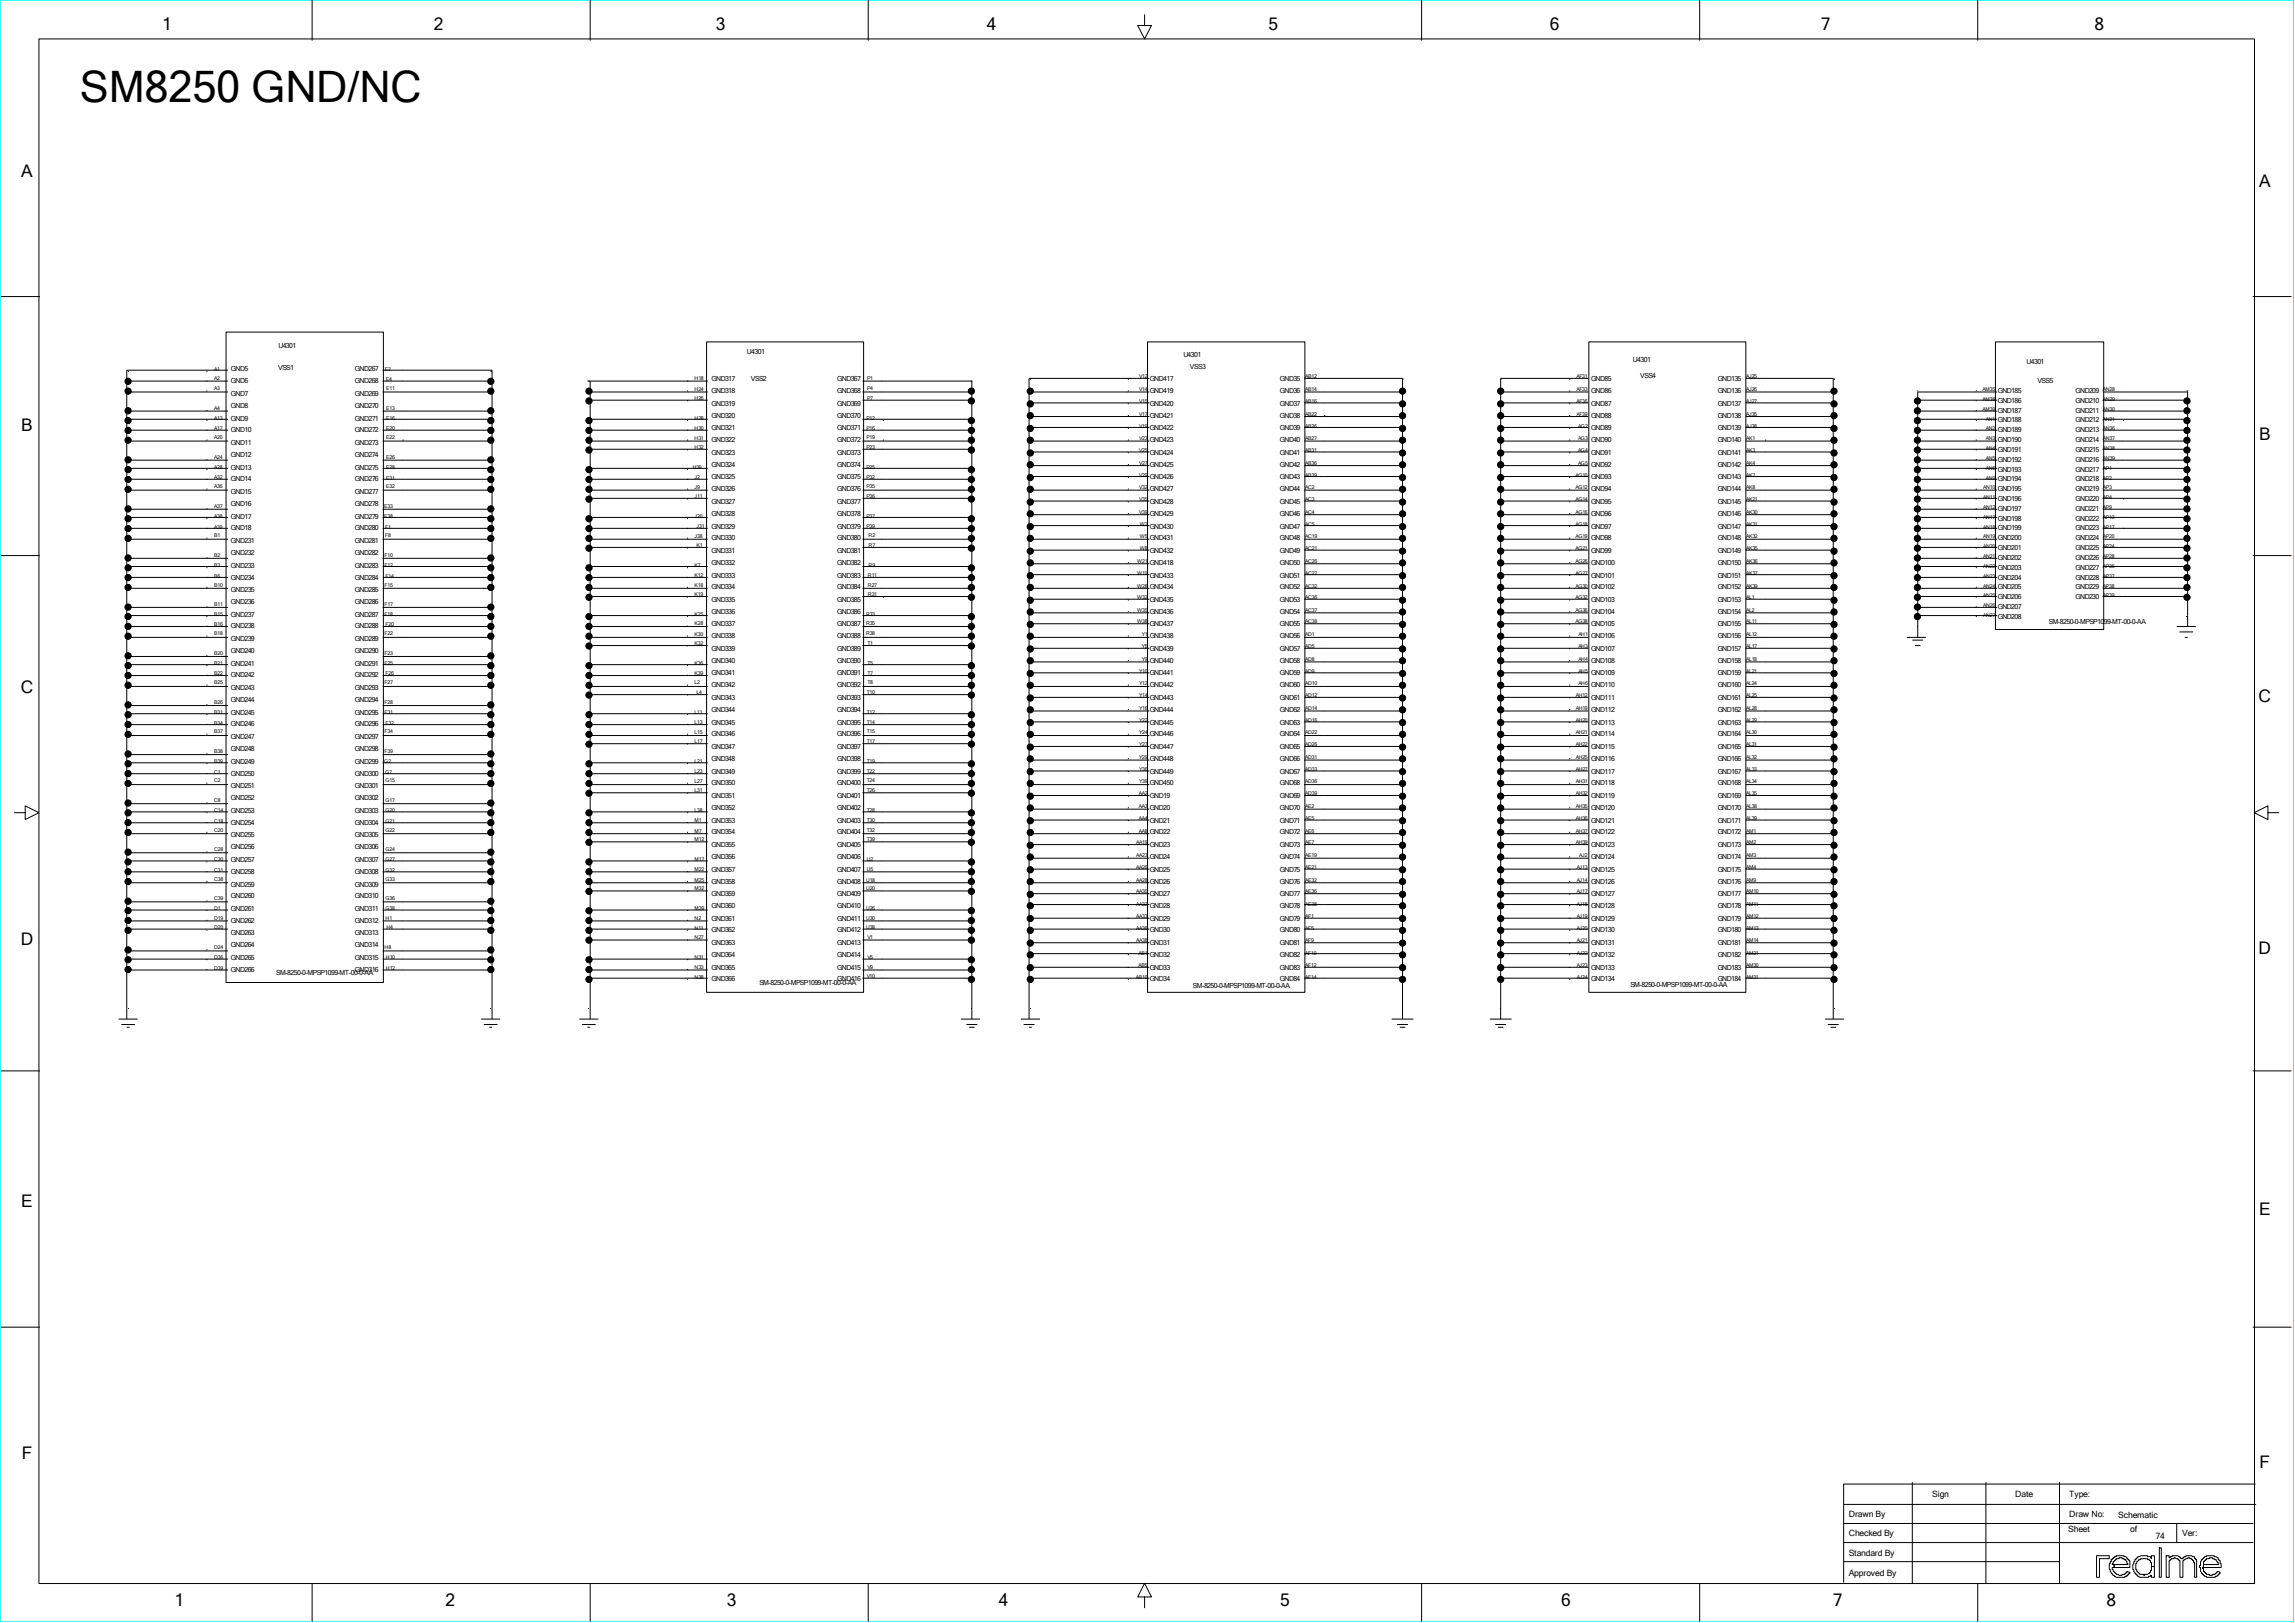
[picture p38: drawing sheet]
<svg xmlns="http://www.w3.org/2000/svg" width="297mm" height="210mm" viewBox="0 0 297 210" stroke-linecap="round" stroke-linejoin="round" font-family="sans-serif">
<defs><g id="words">
<text font-size="5.6" x="10.3" y="13.3">SM8250 GND/NC</text>
<g font-size="2.2">
<text x="21" y="3.8">1</text>
<text x="56.1" y="3.8">2</text>
<text x="92.6" y="3.8">3</text>
<text x="127.7" y="3.8">4</text>
<text x="164.2" y="3.8">5</text>
<text x="200.6" y="3.8">6</text>
<text x="235.7" y="3.8">7</text>
<text x="271" y="3.8">8</text>
<text x="2.8" y="23">A</text>
<text x="292.4" y="24.1">A</text>
<text x="2.8" y="55.8">B</text>
<text x="292.4" y="56.9">B</text>
<text x="2.7" y="89.7">C</text>
<text x="292.3" y="90.8">C</text>
<text x="2.7" y="122.3">D</text>
<text x="292.3" y="123.4">D</text>
<text x="2.8" y="156.1">E</text>
<text x="292.4" y="157.3">E</text>
<text x="2.8" y="188.8">F</text>
<text x="292.4" y="189.9">F</text>
<text x="22.6" y="207.8">1</text>
<text x="57.7" y="207.8">2</text>
<text x="94.1" y="207.8">3</text>
<text x="129.3" y="207.8">4</text>
<text x="165.7" y="207.8">5</text>
<text x="202" y="207.8">6</text>
<text x="237.2" y="207.8">7</text>
<text x="272.6" y="207.8">8</text>
</g>
<g font-size="1.1">
<text x="239.3" y="196.3">Drawn By</text>
<text x="250" y="193.7">Sign</text>
<text x="260.8" y="193.7">Date</text>
<text x="267.8" y="193.7">Type:</text>
<text x="267.8" y="196.3">Draw No:</text>
<text x="274.1" y="196.4">Schematic</text>
<text x="239.3" y="198.8">Checked By</text>
<text x="239.3" y="201.3">Standard By</text>
<text x="239.3" y="203.9">Approved By</text>
<text x="267.7" y="198.3">Sheet</text>
<text x="275.7" y="198.3">of</text>
<text x="279" y="199.2">74</text>
<text x="282.4" y="198.8">Ver:</text>
</g>
<g font-size=".9">
<text x="36" y="47.9">VSS1</text>
<text x="36" y="45">U4301</text>
<text x="96.7" y="45.8">U4301</text>
<text x="153.1" y="46.2">U4301</text>
<text x="154" y="47.8">VSS3</text>
<text x="211.3" y="46.8">U4301</text>
<text x="262.3" y="47">U4301</text>
<text x="29.9" y="48.1">GND5</text>
<text x="29.9" y="49.6">GND6</text>
<text x="29.9" y="51.2">GND7</text>
<text x="29.9" y="52.8">GND8</text>
<text x="45.9" y="48.1">GND267</text>
<text x="45.9" y="49.6">GND268</text>
<text x="45.9" y="51.2">GND269</text>
<text x="45.9" y="52.8">GND270</text>
<text x="92.1" y="49.3">GND317</text>
<text x="92.1" y="50.9">GND318</text>
<text x="92.1" y="52.5">GND319</text>
<text x="97.2" y="49.3">VSS2</text>
<text x="108.4" y="49.3">GND367</text>
<text x="108.4" y="50.9">GND368</text>
<text x="108.4" y="52.5">GND369</text>
<text x="148.8" y="49.3">GND417</text>
<text x="148.8" y="50.9">GND419</text>
<text x="148.8" y="52.5">GND420</text>
<text x="165.6" y="49.3">GND35</text>
<text x="165.6" y="50.9">GND36</text>
<text x="165.6" y="52.5">GND37</text>
<text x="205.9" y="49.3">GND85</text>
<text x="205.9" y="50.9">GND86</text>
<text x="205.9" y="52.5">GND87</text>
<text x="212.3" y="49">VSS4</text>
<text x="222.3" y="49.3">GND135</text>
<text x="222.3" y="50.9">GND136</text>
<text x="222.3" y="52.5">GND137</text>
<text x="258.5" y="50.9">GND185</text>
<text x="258.5" y="52.1">GND186</text>
<text x="258.5" y="53.4">GND187</text>
<text x="263.7" y="49.6">VSS5</text>
<text x="268.6" y="50.9">GND209</text>
<text x="268.6" y="52.1">GND210</text>
<text x="268.6" y="53.4">GND211</text>
<text x="29.9" y="54.4">GND9</text>
<text x="29.9" y="55.9">GND10</text>
<text x="29.9" y="57.6">GND11</text>
<text x="29.9" y="59.1">GND12</text>
<text x="45.9" y="54.4">GND271</text>
<text x="45.9" y="55.9">GND272</text>
<text x="45.9" y="57.6">GND273</text>
<text x="45.9" y="59.1">GND274</text>
<text x="92.1" y="54">GND320</text>
<text x="92.1" y="55.7">GND321</text>
<text x="92.1" y="57.2">GND322</text>
<text x="92.1" y="58.9">GND323</text>
<text x="108.4" y="54">GND370</text>
<text x="108.4" y="55.7">GND371</text>
<text x="108.4" y="57.2">GND372</text>
<text x="108.4" y="58.9">GND373</text>
<text x="148.8" y="54">GND421</text>
<text x="148.8" y="55.7">GND422</text>
<text x="148.8" y="57.2">GND423</text>
<text x="148.8" y="58.9">GND424</text>
<text x="165.6" y="54">GND38</text>
<text x="165.6" y="55.7">GND39</text>
<text x="165.6" y="57.2">GND40</text>
<text x="165.6" y="58.9">GND41</text>
<text x="205.9" y="54">GND88</text>
<text x="205.9" y="55.7">GND89</text>
<text x="205.9" y="57.2">GND90</text>
<text x="205.9" y="58.9">GND91</text>
<text x="222.3" y="54">GND138</text>
<text x="222.3" y="55.7">GND139</text>
<text x="222.3" y="57.2">GND140</text>
<text x="222.3" y="58.9">GND141</text>
<text x="258.5" y="54.7">GND188</text>
<text x="258.5" y="55.9">GND189</text>
<text x="258.5" y="57.2">GND190</text>
<text x="258.5" y="58.5">GND191</text>
<text x="258.5" y="59.7">GND192</text>
<text x="268.6" y="54.7">GND212</text>
<text x="268.6" y="55.9">GND213</text>
<text x="268.6" y="57.2">GND214</text>
<text x="268.6" y="58.5">GND215</text>
<text x="268.6" y="59.7">GND216</text>
<text x="29.9" y="60.8">GND13</text>
<text x="29.9" y="62.3">GND14</text>
<text x="29.9" y="63.9">GND15</text>
<text x="29.9" y="65.5">GND16</text>
<text x="45.9" y="60.8">GND275</text>
<text x="45.9" y="62.3">GND276</text>
<text x="45.9" y="63.9">GND277</text>
<text x="45.9" y="65.5">GND278</text>
<text x="92.1" y="60.4">GND324</text>
<text x="92.1" y="62">GND325</text>
<text x="92.1" y="63.6">GND326</text>
<text x="92.1" y="65.2">GND327</text>
<text x="108.4" y="60.4">GND374</text>
<text x="108.4" y="62">GND375</text>
<text x="108.4" y="63.6">GND376</text>
<text x="108.4" y="65.2">GND377</text>
<text x="148.8" y="60.4">GND425</text>
<text x="148.8" y="62">GND426</text>
<text x="148.8" y="63.6">GND427</text>
<text x="148.8" y="65.2">GND428</text>
<text x="165.6" y="60.4">GND42</text>
<text x="165.6" y="62">GND43</text>
<text x="165.6" y="63.6">GND44</text>
<text x="165.6" y="65.2">GND45</text>
<text x="205.9" y="60.4">GND92</text>
<text x="205.9" y="62">GND93</text>
<text x="205.9" y="63.6">GND94</text>
<text x="205.9" y="65.2">GND95</text>
<text x="222.3" y="60.4">GND142</text>
<text x="222.3" y="62">GND143</text>
<text x="222.3" y="63.6">GND144</text>
<text x="222.3" y="65.2">GND145</text>
<text x="258.5" y="61">GND193</text>
<text x="258.5" y="62.3">GND194</text>
<text x="258.5" y="63.6">GND195</text>
<text x="258.5" y="64.8">GND196</text>
<text x="268.6" y="61">GND217</text>
<text x="268.6" y="62.3">GND218</text>
<text x="268.6" y="63.6">GND219</text>
<text x="268.6" y="64.8">GND220</text>
<text x="29.9" y="67.1">GND17</text>
<text x="29.9" y="68.6">GND18</text>
<text x="29.9" y="70.3">GND231</text>
<text x="29.9" y="71.8">GND232</text>
<text x="45.9" y="67.1">GND279</text>
<text x="45.9" y="68.6">GND280</text>
<text x="45.9" y="70.3">GND281</text>
<text x="45.9" y="71.8">GND282</text>
<text x="92.1" y="66.7">GND328</text>
<text x="92.1" y="68.4">GND329</text>
<text x="92.1" y="69.9">GND330</text>
<text x="92.1" y="71.6">GND331</text>
<text x="108.4" y="66.7">GND378</text>
<text x="108.4" y="68.4">GND379</text>
<text x="108.4" y="69.9">GND380</text>
<text x="108.4" y="71.6">GND381</text>
<text x="148.8" y="66.7">GND429</text>
<text x="148.8" y="68.4">GND430</text>
<text x="148.8" y="69.9">GND431</text>
<text x="148.8" y="71.6">GND432</text>
<text x="165.6" y="66.7">GND46</text>
<text x="165.6" y="68.4">GND47</text>
<text x="165.6" y="69.9">GND48</text>
<text x="165.6" y="71.6">GND49</text>
<text x="205.9" y="66.7">GND96</text>
<text x="205.9" y="68.4">GND97</text>
<text x="205.9" y="69.9">GND98</text>
<text x="205.9" y="71.6">GND99</text>
<text x="222.3" y="66.7">GND146</text>
<text x="222.3" y="68.4">GND147</text>
<text x="222.3" y="69.9">GND148</text>
<text x="222.3" y="71.6">GND149</text>
<text x="258.5" y="66.1">GND197</text>
<text x="258.5" y="67.4">GND198</text>
<text x="258.5" y="68.6">GND199</text>
<text x="258.5" y="69.9">GND200</text>
<text x="258.5" y="71.2">GND201</text>
<text x="268.6" y="66.1">GND221</text>
<text x="268.6" y="67.4">GND222</text>
<text x="268.6" y="68.6">GND223</text>
<text x="268.6" y="69.9">GND224</text>
<text x="268.6" y="71.2">GND225</text>
<text x="29.9" y="73.5">GND233</text>
<text x="29.9" y="75">GND234</text>
<text x="29.9" y="76.6">GND235</text>
<text x="45.9" y="73.5">GND283</text>
<text x="45.9" y="75">GND284</text>
<text x="45.9" y="76.6">GND285</text>
<text x="92.1" y="73.1">GND332</text>
<text x="92.1" y="74.7">GND333</text>
<text x="92.1" y="76.3">GND334</text>
<text x="92.1" y="77.9">GND335</text>
<text x="108.4" y="73.1">GND382</text>
<text x="108.4" y="74.7">GND383</text>
<text x="108.4" y="76.3">GND384</text>
<text x="108.4" y="77.9">GND385</text>
<text x="148.8" y="73.1">GND418</text>
<text x="148.8" y="74.7">GND433</text>
<text x="148.8" y="76.3">GND434</text>
<text x="148.8" y="77.9">GND435</text>
<text x="165.6" y="73.1">GND50</text>
<text x="165.6" y="74.7">GND51</text>
<text x="165.6" y="76.3">GND52</text>
<text x="165.6" y="77.9">GND53</text>
<text x="205.9" y="73.1">GND100</text>
<text x="205.9" y="74.7">GND101</text>
<text x="205.9" y="76.3">GND102</text>
<text x="205.9" y="77.9">GND103</text>
<text x="222.3" y="73.1">GND150</text>
<text x="222.3" y="74.7">GND151</text>
<text x="222.3" y="76.3">GND152</text>
<text x="222.3" y="77.9">GND153</text>
<text x="258.5" y="72.4">GND202</text>
<text x="258.5" y="73.7">GND203</text>
<text x="258.5" y="75">GND204</text>
<text x="258.5" y="76.3">GND205</text>
<text x="258.5" y="77.5">GND206</text>
<text x="268.6" y="72.4">GND226</text>
<text x="268.6" y="73.7">GND227</text>
<text x="268.6" y="75">GND228</text>
<text x="268.6" y="76.3">GND229</text>
<text x="268.6" y="77.5">GND230</text>
<text x="29.9" y="78.2">GND236</text>
<text x="29.9" y="79.8">GND237</text>
<text x="29.9" y="81.3">GND238</text>
<text x="29.9" y="83">GND239</text>
<text x="45.9" y="78.2">GND286</text>
<text x="45.9" y="79.8">GND287</text>
<text x="45.9" y="81.3">GND288</text>
<text x="45.9" y="83">GND289</text>
<text x="92.1" y="79.4">GND336</text>
<text x="92.1" y="81">GND337</text>
<text x="92.1" y="82.6">GND338</text>
<text x="108.4" y="79.4">GND386</text>
<text x="108.4" y="81">GND387</text>
<text x="108.4" y="82.6">GND388</text>
<text x="148.8" y="79.4">GND436</text>
<text x="148.8" y="81">GND437</text>
<text x="148.8" y="82.6">GND438</text>
<text x="165.6" y="79.4">GND54</text>
<text x="165.6" y="81">GND55</text>
<text x="165.6" y="82.6">GND56</text>
<text x="205.9" y="79.4">GND104</text>
<text x="205.9" y="81">GND105</text>
<text x="205.9" y="82.6">GND106</text>
<text x="222.3" y="79.4">GND154</text>
<text x="222.3" y="81">GND155</text>
<text x="222.3" y="82.6">GND156</text>
<text x="258.5" y="78.8">GND207</text>
<text x="258.5" y="80">GND208</text>
<text x="265.1" y="80.8">SM-8250-0-MPSP1099-MT-00-0-AA</text>
<text x="29.9" y="84.5">GND240</text>
<text x="29.9" y="86.1">GND241</text>
<text x="29.9" y="87.7">GND242</text>
<text x="29.9" y="89.3">GND243</text>
<text x="45.9" y="84.5">GND290</text>
<text x="45.9" y="86.1">GND291</text>
<text x="45.9" y="87.7">GND292</text>
<text x="45.9" y="89.3">GND293</text>
<text x="92.1" y="84.2">GND339</text>
<text x="92.1" y="85.7">GND340</text>
<text x="92.1" y="87.4">GND341</text>
<text x="92.1" y="88.9">GND342</text>
<text x="108.4" y="84.2">GND389</text>
<text x="108.4" y="85.7">GND390</text>
<text x="108.4" y="87.4">GND391</text>
<text x="108.4" y="88.9">GND392</text>
<text x="148.8" y="84.2">GND439</text>
<text x="148.8" y="85.7">GND440</text>
<text x="148.8" y="87.4">GND441</text>
<text x="148.8" y="88.9">GND442</text>
<text x="165.6" y="84.2">GND57</text>
<text x="165.6" y="85.7">GND58</text>
<text x="165.6" y="87.4">GND59</text>
<text x="165.6" y="88.9">GND60</text>
<text x="205.9" y="84.2">GND107</text>
<text x="205.9" y="85.7">GND108</text>
<text x="205.9" y="87.4">GND109</text>
<text x="205.9" y="88.9">GND110</text>
<text x="222.3" y="84.2">GND157</text>
<text x="222.3" y="85.7">GND158</text>
<text x="222.3" y="87.4">GND159</text>
<text x="222.3" y="88.9">GND160</text>
<text x="29.9" y="90.8">GND244</text>
<text x="29.9" y="92.5">GND245</text>
<text x="29.9" y="94">GND246</text>
<text x="29.9" y="95.7">GND247</text>
<text x="45.9" y="90.8">GND294</text>
<text x="45.9" y="92.5">GND295</text>
<text x="45.9" y="94">GND296</text>
<text x="45.9" y="95.7">GND297</text>
<text x="92.1" y="90.6">GND343</text>
<text x="92.1" y="92.1">GND344</text>
<text x="92.1" y="93.7">GND345</text>
<text x="92.1" y="95.3">GND346</text>
<text x="108.4" y="90.6">GND393</text>
<text x="108.4" y="92.1">GND394</text>
<text x="108.4" y="93.7">GND395</text>
<text x="108.4" y="95.3">GND396</text>
<text x="148.8" y="90.6">GND443</text>
<text x="148.8" y="92.1">GND444</text>
<text x="148.8" y="93.7">GND445</text>
<text x="148.8" y="95.3">GND446</text>
<text x="165.6" y="90.6">GND61</text>
<text x="165.6" y="92.1">GND62</text>
<text x="165.6" y="93.7">GND63</text>
<text x="165.6" y="95.3">GND64</text>
<text x="205.9" y="90.6">GND111</text>
<text x="205.9" y="92.1">GND112</text>
<text x="205.9" y="93.7">GND113</text>
<text x="205.9" y="95.3">GND114</text>
<text x="222.3" y="90.6">GND161</text>
<text x="222.3" y="92.1">GND162</text>
<text x="222.3" y="93.7">GND163</text>
<text x="222.3" y="95.3">GND164</text>
<text x="29.9" y="97.2">GND248</text>
<text x="29.9" y="98.8">GND249</text>
<text x="29.9" y="100.4">GND250</text>
<text x="45.9" y="97.2">GND298</text>
<text x="45.9" y="98.8">GND299</text>
<text x="45.9" y="100.4">GND300</text>
<text x="92.1" y="96.9">GND347</text>
<text x="92.1" y="98.4">GND348</text>
<text x="92.1" y="100.1">GND349</text>
<text x="92.1" y="101.6">GND350</text>
<text x="108.4" y="96.9">GND397</text>
<text x="108.4" y="98.4">GND398</text>
<text x="108.4" y="100.1">GND399</text>
<text x="108.4" y="101.6">GND400</text>
<text x="148.8" y="96.9">GND447</text>
<text x="148.8" y="98.4">GND448</text>
<text x="148.8" y="100.1">GND449</text>
<text x="148.8" y="101.6">GND450</text>
<text x="165.6" y="96.9">GND65</text>
<text x="165.6" y="98.4">GND66</text>
<text x="165.6" y="100.1">GND67</text>
<text x="165.6" y="101.6">GND68</text>
<text x="205.9" y="96.9">GND115</text>
<text x="205.9" y="98.4">GND116</text>
<text x="205.9" y="100.1">GND117</text>
<text x="205.9" y="101.6">GND118</text>
<text x="222.3" y="96.9">GND165</text>
<text x="222.3" y="98.4">GND166</text>
<text x="222.3" y="100.1">GND167</text>
<text x="222.3" y="101.6">GND168</text>
<text x="29.9" y="102">GND251</text>
<text x="29.9" y="103.5">GND252</text>
<text x="29.9" y="105.2">GND253</text>
<text x="29.9" y="106.7">GND254</text>
<text x="45.9" y="102">GND301</text>
<text x="45.9" y="103.5">GND302</text>
<text x="45.9" y="105.2">GND303</text>
<text x="45.9" y="106.7">GND304</text>
<text x="92.1" y="103.3">GND351</text>
<text x="92.1" y="104.8">GND352</text>
<text x="92.1" y="106.4">GND353</text>
<text x="92.1" y="108">GND354</text>
<text x="108.4" y="103.3">GND401</text>
<text x="108.4" y="104.8">GND402</text>
<text x="108.4" y="106.4">GND403</text>
<text x="108.4" y="108">GND404</text>
<text x="148.8" y="103.3">GND19</text>
<text x="148.8" y="104.8">GND20</text>
<text x="148.8" y="106.4">GND21</text>
<text x="148.8" y="108">GND22</text>
<text x="165.6" y="103.3">GND69</text>
<text x="165.6" y="104.8">GND70</text>
<text x="165.6" y="106.4">GND71</text>
<text x="165.6" y="108">GND72</text>
<text x="205.9" y="103.3">GND119</text>
<text x="205.9" y="104.8">GND120</text>
<text x="205.9" y="106.4">GND121</text>
<text x="205.9" y="108">GND122</text>
<text x="222.3" y="103.3">GND169</text>
<text x="222.3" y="104.8">GND170</text>
<text x="222.3" y="106.4">GND171</text>
<text x="222.3" y="108">GND172</text>
<text x="29.9" y="108.4">GND255</text>
<text x="29.9" y="109.9">GND256</text>
<text x="29.9" y="111.5">GND257</text>
<text x="29.9" y="113.1">GND258</text>
<text x="45.9" y="108.4">GND305</text>
<text x="45.9" y="109.9">GND306</text>
<text x="45.9" y="111.5">GND307</text>
<text x="45.9" y="113.1">GND308</text>
<text x="92.1" y="109.6">GND355</text>
<text x="92.1" y="111.1">GND356</text>
<text x="92.1" y="112.8">GND357</text>
<text x="108.4" y="109.6">GND405</text>
<text x="108.4" y="111.1">GND406</text>
<text x="108.4" y="112.8">GND407</text>
<text x="148.8" y="109.6">GND23</text>
<text x="148.8" y="111.1">GND24</text>
<text x="148.8" y="112.8">GND25</text>
<text x="165.6" y="109.6">GND73</text>
<text x="165.6" y="111.1">GND74</text>
<text x="165.6" y="112.8">GND75</text>
<text x="205.9" y="109.6">GND123</text>
<text x="205.9" y="111.1">GND124</text>
<text x="205.9" y="112.8">GND125</text>
<text x="222.3" y="109.6">GND173</text>
<text x="222.3" y="111.1">GND174</text>
<text x="222.3" y="112.8">GND175</text>
<text x="29.9" y="114.7">GND259</text>
<text x="29.9" y="116.2">GND260</text>
<text x="29.9" y="117.8">GND261</text>
<text x="29.9" y="119.4">GND262</text>
<text x="45.9" y="114.7">GND309</text>
<text x="45.9" y="116.2">GND310</text>
<text x="45.9" y="117.8">GND311</text>
<text x="45.9" y="119.4">GND312</text>
<text x="92.1" y="114.3">GND358</text>
<text x="92.1" y="116">GND359</text>
<text x="92.1" y="117.5">GND360</text>
<text x="92.1" y="119.1">GND361</text>
<text x="108.4" y="114.3">GND408</text>
<text x="108.4" y="116">GND409</text>
<text x="108.4" y="117.5">GND410</text>
<text x="108.4" y="119.1">GND411</text>
<text x="148.8" y="114.3">GND26</text>
<text x="148.8" y="116">GND27</text>
<text x="148.8" y="117.5">GND28</text>
<text x="148.8" y="119.1">GND29</text>
<text x="165.6" y="114.3">GND76</text>
<text x="165.6" y="116">GND77</text>
<text x="165.6" y="117.5">GND78</text>
<text x="165.6" y="119.1">GND79</text>
<text x="205.9" y="114.3">GND126</text>
<text x="205.9" y="116">GND127</text>
<text x="205.9" y="117.5">GND128</text>
<text x="205.9" y="119.1">GND129</text>
<text x="222.3" y="114.3">GND176</text>
<text x="222.3" y="116">GND177</text>
<text x="222.3" y="117.5">GND178</text>
<text x="222.3" y="119.1">GND179</text>
<text x="29.9" y="121">GND263</text>
<text x="29.9" y="122.5">GND264</text>
<text x="29.9" y="124.2">GND265</text>
<text x="29.9" y="125.7">GND266</text>
<text x="45.9" y="121">GND313</text>
<text x="45.9" y="122.5">GND314</text>
<text x="45.9" y="124.2">GND315</text>
<text x="45.9" y="125.7">GND316</text>
<text x="92.1" y="120.6">GND362</text>
<text x="92.1" y="122.3">GND363</text>
<text x="92.1" y="123.8">GND364</text>
<text x="92.1" y="125.5">GND365</text>
<text x="108.4" y="120.6">GND412</text>
<text x="108.4" y="122.3">GND413</text>
<text x="108.4" y="123.8">GND414</text>
<text x="108.4" y="125.5">GND415</text>
<text x="148.8" y="120.6">GND30</text>
<text x="148.8" y="122.3">GND31</text>
<text x="148.8" y="123.8">GND32</text>
<text x="148.8" y="125.5">GND33</text>
<text x="165.6" y="120.6">GND80</text>
<text x="165.6" y="122.3">GND81</text>
<text x="165.6" y="123.8">GND82</text>
<text x="165.6" y="125.5">GND83</text>
<text x="205.9" y="120.6">GND130</text>
<text x="205.9" y="122.3">GND131</text>
<text x="205.9" y="123.8">GND132</text>
<text x="205.9" y="125.5">GND133</text>
<text x="222.3" y="120.6">GND180</text>
<text x="222.3" y="122.3">GND181</text>
<text x="222.3" y="123.8">GND182</text>
<text x="222.3" y="125.5">GND183</text>
<text x="35.7" y="126.1">SM-8250-0-MPSP1099-MT-00-0-AA</text>
<text x="92.1" y="127">GND366</text>
<text x="98.3" y="127.5">SM-8250-0-MPSP1099-MT-00-0-AA</text>
<text x="108.4" y="127">GND416</text>
<text x="148.8" y="127">GND34</text>
<text x="154.4" y="127.9">SM-8250-0-MPSP1099-MT-00-0-AA</text>
<text x="165.6" y="127">GND84</text>
<text x="205.9" y="127">GND134</text>
<text x="211" y="127.7">SM-8250-0-MPSP1099-MT-00-0-AA</text>
<text x="222.3" y="127">GND184</text>
</g>
<g font-size=".7">
<text x="27.7" y="48">A1</text>
<text x="49.8" y="48">E2</text>
<text x="27.7" y="53">A4</text>
<text x="27.7" y="50.5">A3</text>
<text x="27.7" y="49.2">A2</text>
<text x="49.9" y="49.4">E4</text>
<text x="50" y="53">E13</text>
<text x="50" y="50.5">E11</text>
<text x="89.9" y="51.8">H26</text>
<text x="89.9" y="50.6">H24</text>
<text x="89.9" y="49.2">H18</text>
<text x="112.2" y="51.8">P7</text>
<text x="112.2" y="50.5">P4</text>
<text x="112.2" y="49.2">P1</text>
<text x="147.4" y="53.8">V17</text>
<text x="147.4" y="52.1">V15</text>
<text x="147.4" y="50.6">V14</text>
<text x="147.4" y="49">V12</text>
<text x="168.9" y="53.8">AB22</text>
<text x="168.9" y="52.1">AB16</text>
<text x="168.9" y="50.6">AB14</text>
<text x="168.9" y="49">AB12</text>
<text x="204" y="53.8">AF39</text>
<text x="204" y="52.1">AF36</text>
<text x="204" y="50.6">AF33</text>
<text x="204" y="49">AF31</text>
<text x="226" y="53.8">AJ35</text>
<text x="226" y="52.1">AJ27</text>
<text x="226" y="50.6">AJ26</text>
<text x="226" y="49">AJ25</text>
<text x="256.6" y="53.2">AM39</text>
<text x="256.6" y="51.9">AM38</text>
<text x="256.6" y="50.6">AM35</text>
<text x="272.1" y="53.2">AN30</text>
<text x="272.1" y="51.9">AN29</text>
<text x="272.1" y="50.6">AN28</text>
<text x="27.7" y="59.4">A24</text>
<text x="27.7" y="56.8">A20</text>
<text x="27.7" y="55.7">A17</text>
<text x="27.7" y="54.3">A13</text>
<text x="50" y="59.4">E26</text>
<text x="50" y="56.8">E22</text>
<text x="50" y="55.7">E20</text>
<text x="50" y="54.3">E16</text>
<text x="89.9" y="58.1">H32</text>
<text x="89.9" y="57">H31</text>
<text x="89.9" y="55.6">H30</text>
<text x="89.9" y="54.3">H28</text>
<text x="112.1" y="58.1">P23</text>
<text x="112.1" y="56.8">P19</text>
<text x="112.1" y="55.6">P16</text>
<text x="112.1" y="54.3">P12</text>
<text x="147.4" y="58.5">V25</text>
<text x="147.4" y="57">V23</text>
<text x="147.4" y="55.3">V19</text>
<text x="168.9" y="58.5">AB31</text>
<text x="168.9" y="57">AB27</text>
<text x="168.9" y="55.3">AB26</text>
<text x="204.2" y="58.5">AG4</text>
<text x="204.2" y="57">AG3</text>
<text x="204.2" y="55.3">AG2</text>
<text x="226" y="58.5">AK3</text>
<text x="226" y="57">AK1</text>
<text x="226" y="55.3">AJ38</text>
<text x="257" y="59.5">AN5</text>
<text x="257" y="58.2">AN4</text>
<text x="257" y="57">AN3</text>
<text x="257" y="55.7">AN2</text>
<text x="257" y="54.4">AN1</text>
<text x="272.1" y="59.5">AN39</text>
<text x="272.1" y="58.2">AN38</text>
<text x="272.1" y="57">AN37</text>
<text x="272.1" y="55.7">AN36</text>
<text x="272.1" y="54.4">AN31</text>
<text x="27.7" y="65.7">A37</text>
<text x="27.7" y="63.2">A36</text>
<text x="27.7" y="61.9">A32</text>
<text x="27.7" y="60.7">A28</text>
<text x="49.7" y="65.7">E33</text>
<text x="50" y="63.2">E32</text>
<text x="50" y="62">E31</text>
<text x="50" y="60.7">E28</text>
<text x="89.6" y="60.7">H39</text>
<text x="89.9" y="64.5">J11</text>
<text x="89.9" y="63.3">J9</text>
<text x="89.9" y="61.9">J2</text>
<text x="112.1" y="64.5">P36</text>
<text x="112.1" y="63.2">P35</text>
<text x="112.1" y="61.9">P32</text>
<text x="112.1" y="60.7">P25</text>
<text x="147.4" y="64.8">V35</text>
<text x="147.4" y="63.3">V32</text>
<text x="147.4" y="61.7">V29</text>
<text x="147.4" y="60.1">V27</text>
<text x="168.9" y="64.8">AC3</text>
<text x="168.9" y="63.3">AC2</text>
<text x="168.9" y="61.7">AB39</text>
<text x="168.9" y="60.1">AB36</text>
<text x="203.9" y="64.8">AG14</text>
<text x="203.9" y="63.3">AG12</text>
<text x="203.9" y="61.7">AG10</text>
<text x="204.2" y="60.1">AG5</text>
<text x="226" y="64.8">AK21</text>
<text x="226" y="63.3">AK8</text>
<text x="226" y="61.7">AK7</text>
<text x="226" y="60.1">AK4</text>
<text x="256.7" y="65.9">AN12</text>
<text x="256.7" y="64.6">AN11</text>
<text x="256.7" y="63.3">AN10</text>
<text x="257" y="62">AN9</text>
<text x="257" y="60.8">AN6</text>
<text x="272.1" y="65.9">AP9</text>
<text x="272.1" y="64.6">AP4</text>
<text x="272.1" y="63.3">AP3</text>
<text x="272.1" y="62">AP2</text>
<text x="272.1" y="60.8">AP1</text>
<text x="27.7" y="69.5">B1</text>
<text x="27.7" y="68.4">A39</text>
<text x="27.7" y="67">A38</text>
<text x="49.7" y="67">E38</text>
<text x="49.9" y="69.5">F8</text>
<text x="49.9" y="68.4">F1</text>
<text x="89.9" y="69.7">J38</text>
<text x="89.9" y="67">J20</text>
<text x="90.2" y="70.8">K1</text>
<text x="90.2" y="68.3">J31</text>
<text x="112.1" y="68.3">P39</text>
<text x="112.1" y="67">P37</text>
<text x="112.4" y="70.8">R7</text>
<text x="112.4" y="69.5">R2</text>
<text x="147.4" y="66.5">V39</text>
<text x="147.5" y="71.2">W8</text>
<text x="147.5" y="69.7">W5</text>
<text x="147.5" y="68">W2</text>
<text x="168.9" y="71.2">AC21</text>
<text x="168.9" y="69.7">AC19</text>
<text x="168.9" y="68">AC5</text>
<text x="168.9" y="66.5">AC4</text>
<text x="203.9" y="71.2">AG21</text>
<text x="203.9" y="69.7">AG19</text>
<text x="203.9" y="68">AG18</text>
<text x="203.9" y="66.5">AG16</text>
<text x="226" y="71.2">AK35</text>
<text x="226" y="69.7">AK32</text>
<text x="226" y="68">AK31</text>
<text x="226" y="66.5">AK30</text>
<text x="256.7" y="70.9">AN20</text>
<text x="256.7" y="69.7">AN19</text>
<text x="256.7" y="68.4">AN18</text>
<text x="256.7" y="67.1">AN17</text>
<text x="272.1" y="70.9">AP24</text>
<text x="272.1" y="69.7">AP20</text>
<text x="272.1" y="68.4">AP17</text>
<text x="272.1" y="67.1">AP13</text>
<text x="27.7" y="75.9">B10</text>
<text x="27.7" y="74.7">B6</text>
<text x="27.7" y="73.3">B3</text>
<text x="27.7" y="72.1">B2</text>
<text x="49.8" y="75.9">F15</text>
<text x="49.8" y="73.3">F12</text>
<text x="49.8" y="72.1">F10</text>
<text x="49.9" y="74.7">F14</text>
<text x="89.9" y="77.2">K19</text>
<text x="89.9" y="75.9">K18</text>
<text x="89.9" y="74.6">K12</text>
<text x="89.9" y="73.3">K7</text>
<text x="112.3" y="77.2">R31</text>
<text x="112.3" y="75.9">R27</text>
<text x="112.3" y="74.6">R11</text>
<text x="112.4" y="73.3">R9</text>
<text x="147.2" y="77.5">W32</text>
<text x="147.2" y="76">W28</text>
<text x="147.2" y="74.4">W19</text>
<text x="147.2" y="72.8">W21</text>
<text x="168.9" y="77.5">AC36</text>
<text x="168.9" y="76">AC32</text>
<text x="168.9" y="74.4">AC27</text>
<text x="168.9" y="72.8">AC26</text>
<text x="203.9" y="77.5">AG32</text>
<text x="203.9" y="76">AG30</text>
<text x="203.9" y="74.4">AG27</text>
<text x="203.9" y="72.8">AG26</text>
<text x="226" y="77.5">AL1</text>
<text x="226" y="76">AK39</text>
<text x="226" y="74.4">AK37</text>
<text x="226" y="72.8">AK36</text>
<text x="256.7" y="77.3">AN25</text>
<text x="256.7" y="76">AN24</text>
<text x="256.7" y="74.7">AN23</text>
<text x="256.7" y="73.5">AN22</text>
<text x="256.7" y="72.2">AN21</text>
<text x="272.1" y="77.3">AP39</text>
<text x="272.1" y="76">AP38</text>
<text x="272.1" y="74.7">AP37</text>
<text x="272.1" y="73.5">AP36</text>
<text x="272.1" y="72.2">AP28</text>
<text x="27.7" y="82.2">B18</text>
<text x="27.7" y="81.1">B16</text>
<text x="27.7" y="79.7">B15</text>
<text x="27.7" y="78.4">B11</text>
<text x="49.8" y="82.2">F22</text>
<text x="49.8" y="79.7">F18</text>
<text x="49.8" y="78.4">F17</text>
<text x="49.9" y="81.1">F20</text>
<text x="89.9" y="83.5">K32</text>
<text x="89.9" y="82.3">K30</text>
<text x="89.9" y="80.9">K28</text>
<text x="89.9" y="79.7">K25</text>
<text x="112.1" y="82.2">R38</text>
<text x="112.1" y="80.9">R35</text>
<text x="112.1" y="79.7">R33</text>
<text x="112.2" y="83.5">T1</text>
<text x="147.2" y="80.7">W38</text>
<text x="147.2" y="79.2">W35</text>
<text x="147.8" y="83.8">Y5</text>
<text x="147.8" y="82.3">Y1</text>
<text x="168.9" y="83.8">AD5</text>
<text x="168.9" y="82.3">AD1</text>
<text x="168.9" y="80.7">AC38</text>
<text x="168.9" y="79.2">AC37</text>
<text x="203.9" y="80.7">AG38</text>
<text x="203.9" y="79.2">AG36</text>
<text x="204.3" y="83.8">AH3</text>
<text x="204.3" y="82.3">AH1</text>
<text x="226" y="83.8">AL17</text>
<text x="226" y="82.3">AL12</text>
<text x="226" y="80.7">AL11</text>
<text x="226" y="79.2">AL2</text>
<text x="256.7" y="79.8">AN27</text>
<text x="256.7" y="78.6">AN26</text>
<text x="27.7" y="88.5">B25</text>
<text x="27.7" y="87.4">B22</text>
<text x="27.7" y="86">B21</text>
<text x="27.7" y="84.7">B20</text>
<text x="49.8" y="88.5">F27</text>
<text x="49.8" y="86">F25</text>
<text x="49.8" y="84.7">F23</text>
<text x="49.9" y="87.4">F26</text>
<text x="89.9" y="88.5">L2</text>
<text x="89.9" y="87.3">K39</text>
<text x="89.9" y="86">K36</text>
<text x="90.2" y="89.8">L4</text>
<text x="112.2" y="89.8">T10</text>
<text x="112.2" y="88.5">T8</text>
<text x="112.2" y="87.3">T7</text>
<text x="112.2" y="86">T5</text>
<text x="147.4" y="88.7">Y12</text>
<text x="147.4" y="87">Y10</text>
<text x="147.8" y="85.5">Y9</text>
<text x="168.9" y="88.7">AD10</text>
<text x="168.9" y="87">AD9</text>
<text x="168.9" y="85.5">AD8</text>
<text x="204.3" y="88.7">AH6</text>
<text x="204.3" y="87">AH5</text>
<text x="204.3" y="85.5">AH4</text>
<text x="226" y="88.7">AL24</text>
<text x="226" y="87">AL21</text>
<text x="226" y="85.5">AL18</text>
<text x="27.7" y="94.9">B37</text>
<text x="27.7" y="93.8">B34</text>
<text x="27.7" y="92.4">B31</text>
<text x="27.7" y="91.1">B26</text>
<text x="49.8" y="94.9">F34</text>
<text x="49.8" y="92.4">F31</text>
<text x="49.8" y="91.1">F28</text>
<text x="49.9" y="93.8">F32</text>
<text x="89.9" y="95">L15</text>
<text x="89.9" y="93.6">L13</text>
<text x="89.9" y="92.4">L11</text>
<text x="112.2" y="94.9">T15</text>
<text x="112.2" y="93.6">T14</text>
<text x="112.2" y="92.4">T12</text>
<text x="147.4" y="95">Y24</text>
<text x="147.4" y="93.4">Y22</text>
<text x="147.4" y="91.8">Y16</text>
<text x="147.4" y="90.2">Y14</text>
<text x="168.9" y="95">AD22</text>
<text x="168.9" y="93.4">AD16</text>
<text x="168.9" y="91.8">AD14</text>
<text x="168.9" y="90.2">AD12</text>
<text x="203.9" y="95">AH21</text>
<text x="203.9" y="93.4">AH20</text>
<text x="203.9" y="91.8">AH19</text>
<text x="203.9" y="90.2">AH12</text>
<text x="226" y="95">AL30</text>
<text x="226" y="93.4">AL29</text>
<text x="226" y="91.8">AL28</text>
<text x="226" y="90.2">AL25</text>
<text x="27.7" y="101.2">C2</text>
<text x="27.7" y="100.1">C1</text>
<text x="27.7" y="98.7">B39</text>
<text x="27.7" y="97.4">B38</text>
<text x="49.7" y="98.7">G2</text>
<text x="49.8" y="97.4">F39</text>
<text x="49.9" y="100.1">G7</text>
<text x="49.9" y="101.2">G15</text>
<text x="89.9" y="101.4">L27</text>
<text x="89.9" y="100">L23</text>
<text x="89.9" y="98.7">L21</text>
<text x="89.9" y="96.2">L17</text>
<text x="112.2" y="101.2">T24</text>
<text x="112.2" y="100">T22</text>
<text x="112.2" y="98.7">T19</text>
<text x="112.2" y="96.2">T17</text>
<text x="147.4" y="101.4">Y39</text>
<text x="147.4" y="99.7">Y36</text>
<text x="147.4" y="98.2">Y29</text>
<text x="147.4" y="96.5">Y27</text>
<text x="168.9" y="101.4">AD36</text>
<text x="168.9" y="99.7">AD33</text>
<text x="168.9" y="98.2">AD31</text>
<text x="168.9" y="96.5">AD26</text>
<text x="203.9" y="101.4">AH31</text>
<text x="203.9" y="99.7">AH27</text>
<text x="203.9" y="98.2">AH25</text>
<text x="203.9" y="96.5">AH22</text>
<text x="226" y="101.4">AL34</text>
<text x="226" y="99.7">AL33</text>
<text x="226" y="98.2">AL32</text>
<text x="226" y="96.5">AL31</text>
<text x="27.7" y="107.6">C20</text>
<text x="27.7" y="106.4">C18</text>
<text x="27.7" y="105.1">C14</text>
<text x="27.7" y="103.8">C8</text>
<text x="49.9" y="107.6">G22</text>
<text x="49.9" y="106.4">G21</text>
<text x="49.9" y="105.1">G20</text>
<text x="49.9" y="103.8">G17</text>
<text x="89.9" y="107.7">M7</text>
<text x="89.9" y="106.3">M1</text>
<text x="89.9" y="105.1">L38</text>
<text x="89.9" y="102.5">L31</text>
<text x="112.2" y="107.6">T32</text>
<text x="112.2" y="106.3">T30</text>
<text x="112.2" y="105.1">T28</text>
<text x="112.2" y="102.5">T26</text>
<text x="147.4" y="107.7">AA8</text>
<text x="147.4" y="106.1">AA4</text>
<text x="147.4" y="104.5">AA3</text>
<text x="147.4" y="102.9">AA2</text>
<text x="168.9" y="107.7">AE6</text>
<text x="168.9" y="106.1">AE5</text>
<text x="168.9" y="104.5">AE2</text>
<text x="168.9" y="102.9">AD39</text>
<text x="203.9" y="107.7">AH37</text>
<text x="203.9" y="106.1">AH36</text>
<text x="203.9" y="104.5">AH35</text>
<text x="203.9" y="102.9">AH32</text>
<text x="226" y="107.7">AM1</text>
<text x="226" y="106.1">AL39</text>
<text x="226" y="104.5">AL38</text>
<text x="226" y="102.9">AL35</text>
<text x="27.7" y="113.9">C38</text>
<text x="27.7" y="112.8">C31</text>
<text x="27.7" y="111.4">C30</text>
<text x="27.7" y="110.1">C28</text>
<text x="49.9" y="113.9">G33</text>
<text x="49.9" y="112.8">G32</text>
<text x="49.9" y="111.4">G27</text>
<text x="49.9" y="110.1">G24</text>
<text x="89.9" y="112.7">M22</text>
<text x="89.9" y="111.4">M17</text>
<text x="89.9" y="108.9">M12</text>
<text x="112.2" y="112.7">U5</text>
<text x="112.2" y="111.4">U2</text>
<text x="112.2" y="108.9">T39</text>
<text x="147" y="112.4">AA26</text>
<text x="147" y="110.9">AA23</text>
<text x="147" y="109.2">AA19</text>
<text x="168.9" y="112.4">AE21</text>
<text x="168.9" y="110.9">AE19</text>
<text x="168.9" y="109.2">AE7</text>
<text x="203.9" y="109.2">AH39</text>
<text x="204" y="112.4">AJ13</text>
<text x="204.4" y="110.9">AJ2</text>
<text x="226" y="112.4">AM4</text>
<text x="226" y="110.9">AM3</text>
<text x="226" y="109.2">AM2</text>
<text x="27.7" y="119.1">D19</text>
<text x="27.7" y="117.7">D1</text>
<text x="27.7" y="116.5">C39</text>
<text x="49.9" y="119.1">H1</text>
<text x="49.9" y="117.7">G38</text>
<text x="49.9" y="116.5">G36</text>
<text x="89.9" y="119">N2</text>
<text x="89.9" y="117.7">M39</text>
<text x="89.9" y="115.2">M32</text>
<text x="89.9" y="114.1">M25</text>
<text x="112.1" y="119">U30</text>
<text x="112.1" y="117.7">U26</text>
<text x="112.1" y="115.2">U20</text>
<text x="112.1" y="114.1">U18</text>
<text x="147" y="118.7">AA33</text>
<text x="147" y="117.2">AA32</text>
<text x="147" y="115.6">AA30</text>
<text x="147" y="114.1">AA28</text>
<text x="168.9" y="118.7">AF1</text>
<text x="168.9" y="117.2">AE38</text>
<text x="168.9" y="115.6">AE36</text>
<text x="168.9" y="114.1">AE32</text>
<text x="204" y="118.7">AJ19</text>
<text x="204" y="117.2">AJ18</text>
<text x="204" y="115.6">AJ17</text>
<text x="204" y="114.1">AJ14</text>
<text x="226" y="118.7">AM12</text>
<text x="226" y="117.2">AM11</text>
<text x="226" y="115.6">AM10</text>
<text x="226" y="114.1">AM9</text>
<text x="27.7" y="125.5">D39</text>
<text x="27.7" y="124.1">D36</text>
<text x="27.7" y="122.8">D24</text>
<text x="27.7" y="120.2">D20</text>
<text x="49.8" y="122.8">H8</text>
<text x="49.9" y="125.5">H12</text>
<text x="49.9" y="124.1">H10</text>
<text x="50" y="120.2">H4</text>
<text x="89.9" y="125.3">N33</text>
<text x="89.9" y="124.1">N31</text>
<text x="89.9" y="121.5">N27</text>
<text x="89.9" y="120.4">N11</text>
<text x="112.1" y="120.2">U38</text>
<text x="112.2" y="125.3">V9</text>
<text x="112.2" y="124.1">V5</text>
<text x="112.2" y="121.5">V1</text>
<text x="147" y="121.9">AA38</text>
<text x="147" y="120.4">AA36</text>
<text x="147.3" y="125.1">AB5</text>
<text x="147.3" y="123.5">AB1</text>
<text x="168.9" y="125.1">AF12</text>
<text x="168.9" y="123.5">AF10</text>
<text x="168.9" y="121.9">AF9</text>
<text x="168.9" y="120.4">AF5</text>
<text x="204" y="125.1">AJ23</text>
<text x="204" y="123.5">AJ22</text>
<text x="204" y="121.9">AJ21</text>
<text x="204" y="120.4">AJ20</text>
<text x="226" y="125.1">AM30</text>
<text x="226" y="123.5">AM21</text>
<text x="226" y="121.9">AM14</text>
<text x="226" y="120.4">AM13</text>
<text x="89.9" y="126.7">N38</text>
<text x="112.2" y="126.6">V10</text>
<text x="147" y="126.7">AB10</text>
<text x="168.9" y="126.7">AF14</text>
<text x="204" y="126.7">AJ24</text>
<text x="226" y="126.7">AM31</text>
</g>
</g></defs>
<path d="M.1 0h296.7v209.8h-296.7z" fill="none" stroke="#0ff" stroke-width=".13"/>
<g fill="none" stroke="#000" stroke-width=".13">
<path d="M40.4 0v5.2M76.4 0v5.2M112.4 0v5.2M184 0v5.2M220 0v5.2M255.9 0v5.2M5 5h286.8v199.9h-286.8zM148.1 1.9v1.4h.9l-.9 1.7-.9-1.7h.9M.2 38.4h4.9M291.6 38.4h4.9M16.4 59.5h13.1M16.4 57.1h13.1"/>
<path d="M16.4 55.7h13.1M16.4 54.2h13.1M16.4 53.2h13.1M16.4 50.7h13.1M16.4 49.3h13.1M29.3 43h20.3v84.1h-20.3zM29.5 47.9h-13.1v84M49.6 47.9h14.1v84M49.6 59.5h14.1M49.6 57.1h14.1M49.6 55.7h14.1M49.6 54.2h14.1"/>
<path d="M49.6 53.2h14.1M49.6 50.7h14.1M49.6 49.3h14.1M76 58.1h15.5M76 57.1h15.5M76 55.7h15.5M76 54.2h15.5M76 51.8h15.5M76 50.7h15.5M76 49.3h15.5M76.4 49.3v82.6M91.4 44.2h20.4v84.2h-20.4z"/>
<path d="M111.7 49.3h14.1v82.6M111.7 58.1h14.1M111.7 57.1h14.1M111.7 55.7h14.1M111.7 54.2h14.1M111.7 51.8h14.1M111.7 50.7h14.1M133.2 57.1h15.5M133.2 50.7h15.5M133.2 52.1h15.5M133.2 53.9h15.5M133.2 55.3h15.5"/>
<path d="M133.2 58.5h15.5M148.5 44.2h20.4v84.2h-20.4zM148.7 49h-15.5v82.9M168.8 49h12.7v82.9M168.8 57.1h12.7M168.8 50.7h12.7M168.8 52.1h12.7M168.8 53.9h12.7M168.8 55.3h12.7M168.8 58.5h12.7M194.2 57.1h11.3M194.2 50.7h11.3"/>
<path d="M194.2 52.1h11.3M194.2 53.9h11.3M194.2 55.3h11.3M194.2 58.5h11.3M205.5 49h-11.3v82.9M205.6 44.2h20.3v84.2h-20.3zM226 49h11.2v82.9M226 57.1h11.2M226 50.7h11.2M226 52.1h11.2M226 53.9h11.2M226 55.3h11.2"/>
<path d="M226 58.5h11.2M248.2 59.5h10.2M248.2 58.1h10.2M248.2 57.1h10.2M248.2 55.7h10.2M248.2 54.2h10.2M248.2 53.2h10.2M248.2 51.8h10.2M258.2 44.2h14v37.2h-14zM258.4 50.7h-10.2v31.8M272.2 50.7h10.9v30.4M272.2 59.5h10.9"/>
<path d="M272.2 58.1h10.9M272.2 57.1h10.9M272.2 55.7h10.9M272.2 54.2h10.9M272.2 53.2h10.9M272.2 51.8h10.9M.2 71.9h4.9M16.4 79.6h13.1M16.4 78.6h13.1M16.4 76.1h13.1M16.4 74.7h13.1M16.4 73.3h13.1"/>
<path d="M16.4 72.2h13.1M16.4 69.8h13.1M16.4 68.4h13.1M16.4 66.9h13.1M16.4 65.9h13.1M16.4 63.4h13.1M16.4 62h13.1M16.4 60.6h13.1M49.6 79.6h14.1M49.6 78.6h14.1M49.6 76.1h14.1M49.6 74.7h14.1"/>
<path d="M49.6 73.3h14.1M49.6 72.2h14.1M49.6 69.8h14.1M49.6 68.4h14.1M49.6 66.9h14.1M49.6 65.9h14.1M49.6 63.4h14.1M49.6 62h14.1M49.6 60.6h14.1M76 79.6h15.5M76 77.2h15.5M76 76.1h15.5"/>
<path d="M76 74.7h15.5M76 73.3h15.5M76 70.8h15.5M76 69.8h15.5M76 68.4h15.5M76 66.9h15.5M76 64.5h15.5M76 63.4h15.5M76 62h15.5M76 60.6h15.5M111.7 79.6h14.1M111.7 77.2h14.1"/>
<path d="M111.7 76.1h14.1M111.7 74.7h14.1M111.7 73.3h14.1M111.7 70.8h14.1M111.7 69.8h14.1M111.7 68.4h14.1M111.7 66.9h14.1M111.7 64.5h14.1M111.7 63.4h14.1M111.7 62h14.1M111.7 60.6h14.1M133.2 76.1h15.5"/>
<path d="M133.2 69.8h15.5M133.2 63.4h15.5M133.2 64.8h15.5M133.2 60.2h15.5M133.2 61.7h15.5M133.2 66.6h15.5M133.2 68h15.5M133.2 71.2h15.5M133.2 72.9h15.5M133.2 74.4h15.5M133.2 77.5h15.5M133.2 79.3h15.5"/>
<path d="M168.8 76.1h12.7M168.8 69.8h12.7M168.8 63.4h12.7M168.8 64.8h12.7M168.8 60.2h12.7M168.8 61.7h12.7M168.8 66.6h12.7M168.8 68h12.7M168.8 71.2h12.7M168.8 72.9h12.7M168.8 74.4h12.7M168.8 77.5h12.7"/>
<path d="M168.8 79.3h12.7M194.2 76.1h11.3M194.2 69.8h11.3M194.2 63.4h11.3M194.2 64.8h11.3M194.2 60.2h11.3M194.2 61.7h11.3M194.2 66.6h11.3M194.2 68h11.3M194.2 71.2h11.3M194.2 72.9h11.3M194.2 74.4h11.3"/>
<path d="M194.2 77.5h11.3M194.2 79.3h11.3M226 76.1h11.2M226 69.8h11.2M226 63.4h11.2M226 64.8h11.2M226 60.2h11.2M226 61.7h11.2M226 66.6h11.2M226 68h11.2M226 71.2h11.2M226 72.9h11.2"/>
<path d="M226 74.4h11.2M226 77.5h11.2M226 79.3h11.2M248.2 79.6h10.2M248.2 78.6h10.2M248.2 77.2h10.2M248.2 76.1h10.2M248.2 74.7h10.2M248.2 73.3h10.2M248.2 72.2h10.2M248.2 70.8h10.2M248.2 69.8h10.2"/>
<path d="M248.2 68.4h10.2M248.2 66.9h10.2M248.2 65.9h10.2M248.2 64.5h10.2M248.2 63.4h10.2M248.2 62h10.2M248.2 60.6h10.2M272.2 77.2h10.9M272.2 76.1h10.9M272.2 74.7h10.9M272.2 73.3h10.9M272.2 72.2h10.9"/>
<path d="M272.2 70.8h10.9M272.2 69.8h10.9M272.2 68.4h10.9M272.2 66.9h10.9M272.2 65.9h10.9M272.2 64.5h10.9M272.2 63.4h10.9M272.2 62h10.9M272.2 60.6h10.9M291.6 71.9h4.9M16.4 82.5h13.1M16.4 81.1h13.1"/>
<path d="M16.4 98.7h13.1M16.4 97.6h13.1M16.4 95.2h13.1M16.4 93.8h13.1M16.4 92.3h13.1M16.4 91.3h13.1M16.4 88.8h13.1M16.4 87.4h13.1M16.4 86h13.1M16.4 84.9h13.1M49.6 82.5h14.1M49.6 81.1h14.1"/>
<path d="M49.6 98.7h14.1M49.6 97.6h14.1M49.6 95.2h14.1M49.6 93.8h14.1M49.6 92.3h14.1M49.6 91.3h14.1M49.6 88.8h14.1M49.6 87.4h14.1M49.6 86h14.1M49.6 84.9h14.1M76 82.5h15.5M76 83.5h15.5"/>
<path d="M76 81.1h15.5M76 98.7h15.5M76 95.2h15.5M76 93.8h15.5M76 92.3h15.5M76 88.8h15.5M76 87.4h15.5M76 86h15.5M76 96.2h15.5M76 89.9h15.5M111.7 82.5h14.1M111.7 83.5h14.1"/>
<path d="M111.7 81.1h14.1M111.7 98.7h14.1M111.7 95.2h14.1M111.7 93.8h14.1M111.7 92.3h14.1M111.7 88.8h14.1M111.7 87.4h14.1M111.7 86h14.1M111.7 96.2h14.1M111.7 89.9h14.1M133.2 82.5h15.5M133.2 95.2h15.5"/>
<path d="M133.2 88.8h15.5M133.2 80.7h15.5M133.2 83.9h15.5M133.2 85.6h15.5M133.2 87.1h15.5M133.2 96.6h15.5M133.2 90.2h15.5M133.2 98.3h15.5M133.2 92h15.5M133.2 99.8h15.5M133.2 93.4h15.5M168.8 82.5h12.7"/>
<path d="M168.8 95.2h12.7M168.8 88.8h12.7M168.8 80.7h12.7M168.8 83.9h12.7M168.8 85.6h12.7M168.8 87.1h12.7M168.8 96.6h12.7M168.8 90.2h12.7M168.8 98.3h12.7M168.8 92h12.7M168.8 99.8h12.7M168.8 93.4h12.7"/>
<path d="M194.2 82.5h11.3M194.2 95.2h11.3M194.2 88.8h11.3M194.2 80.7h11.3M194.2 83.9h11.3M194.2 85.6h11.3M194.2 87.1h11.3M194.2 96.6h11.3M194.2 90.2h11.3M194.2 98.3h11.3M194.2 92h11.3M194.2 99.8h11.3"/>
<path d="M194.2 93.4h11.3M226 82.5h11.2M226 95.2h11.2M226 88.8h11.2M226 80.7h11.2M226 83.9h11.2M226 85.6h11.2M226 87.1h11.2M226 96.6h11.2M226 90.2h11.2M226 98.3h11.2M226 92h11.2"/>
<path d="M226 99.8h11.2M226 93.4h11.2M246.8 82.5h2.4M247.5 82.8h1.4M247.8 83.5h.7M281.7 81.1h2.5M282 81.8h1.8M282.8 82.5h.3M1.9 105.2h1.4v-.9l1.7 .9-1.7 .8v-.8M16.4 119.2h13.1M16.4 117.7h13.1M16.4 116.7h13.1"/>
<path d="M16.4 114.2h13.1M16.4 112.8h13.1M16.4 111.4h13.1M16.4 110.3h13.1M16.4 107.9h13.1M16.4 106.5h13.1M16.4 105h13.1M16.4 104h13.1M16.4 101.5h13.1M16.4 100.1h13.1M49.6 119.2h14.1M49.6 117.7h14.1"/>
<path d="M49.6 116.7h14.1M49.6 114.2h14.1M49.6 112.8h14.1M49.6 111.4h14.1M49.6 110.3h14.1M49.6 107.9h14.1M49.6 106.5h14.1M49.6 105h14.1M49.6 104h14.1M49.6 101.5h14.1M49.6 100.1h14.1M76 119.2h15.5"/>
<path d="M76 117.7h15.5M76 114.2h15.5M76 112.8h15.5M76 111.4h15.5M76 107.9h15.5M76 106.5h15.5M76 105h15.5M76 101.5h15.5M76 100.1h15.5M76 115.3h15.5M76 108.9h15.5M76 102.6h15.5"/>
<path d="M111.7 119.2h14.1M111.7 117.7h14.1M111.7 114.2h14.1M111.7 112.8h14.1M111.7 111.4h14.1M111.7 107.9h14.1M111.7 106.5h14.1M111.7 105h14.1M111.7 101.5h14.1M111.7 100.1h14.1M111.7 115.3h14.1M111.7 108.9h14.1"/>
<path d="M111.7 102.6h14.1M133.2 114.2h15.5M133.2 107.9h15.5M133.2 101.5h15.5M133.2 115.6h15.5M133.2 109.3h15.5M133.2 102.9h15.5M133.2 117h15.5M133.2 111h15.5M133.2 104.7h15.5M133.2 118.8h15.5M133.2 112.5h15.5"/>
<path d="M133.2 106.1h15.5M168.8 114.2h12.7M168.8 107.9h12.7M168.8 101.5h12.7M168.8 115.6h12.7M168.8 109.3h12.7M168.8 102.9h12.7M168.8 117h12.7M168.8 111h12.7M168.8 104.7h12.7M168.8 118.8h12.7M168.8 112.5h12.7"/>
<path d="M168.8 106.1h12.7M194.2 114.2h11.3M194.2 107.9h11.3M194.2 101.5h11.3M194.2 115.6h11.3M194.2 109.3h11.3M194.2 102.9h11.3M194.2 117h11.3M194.2 111h11.3M194.2 104.7h11.3M194.2 118.8h11.3M194.2 112.5h11.3"/>
<path d="M194.2 106.1h11.3M226 114.2h11.2M226 107.9h11.2M226 101.5h11.2M226 115.6h11.2M226 109.3h11.2M226 102.9h11.2M226 117h11.2M226 111h11.2M226 104.7h11.2M226 118.8h11.2M226 112.5h11.2"/>
<path d="M226 106.1h11.2M293.5 105.2v-.9l-1.8 .9 1.8 .8v-.8h1.4M.2 138.6h4.9M15.3 131.9h2.5M15.7 132.6h1.8M16.4 132.9h.4M16.4 125.5h13.1M16.4 124.1h13.1M16.4 123h13.1M16.4 120.2h13.1M49.6 125.5h14.1M49.6 124.1h14.1"/>
<path d="M49.6 123h14.1M49.6 120.2h14.1M62.3 131.9h2.4M62.6 132.6h1.8M63.3 132.9h.4M75 131.9h2.4M75.3 132.6h1.8M76 132.9h.4M76 125.5h15.5M76 124.1h15.5M76 120.2h15.5M76 126.6h15.5"/>
<path d="M76 121.6h15.5M111.7 125.5h14.1M111.7 124.1h14.1M111.7 120.2h14.1M111.7 126.6h14.1M111.7 121.6h14.1M124.4 131.9h2.4M125.1 132.6h1.4M125.4 132.9h.7M132.1 131.9h2.5M132.5 132.6h1.4M133.2 132.9h.3"/>
<path d="M133.2 120.2h15.5M133.2 126.6h15.5M133.2 122h15.5M133.2 123.4h15.5M133.2 125.2h15.5M168.8 120.2h12.7M168.8 126.6h12.7M168.8 122h12.7M168.8 123.4h12.7M168.8 125.2h12.7M180.1 131.9h2.8M180.8 132.6h1.4"/>
<path d="M181.2 132.9h.7M192.8 131.9h2.8M193.5 132.6h1.4M193.9 132.9h.7M194.2 120.2h11.3M194.2 126.6h11.3M194.2 122h11.3M194.2 123.4h11.3M194.2 125.2h11.3M226 120.2h11.2M226 126.6h11.2M226 122h11.2"/>
<path d="M226 123.4h11.2M226 125.2h11.2M236.2 131.9h2.5M236.5 132.6h1.4M236.9 132.9h.7M291.6 138.6h4.9M.2 171.7h4.9M291.6 171.7h4.9M238.7 194.7h53.2M238.7 199.6h52.9M238.7 197.1h52.9M247.5 191.8v13.1"/>
<path d="M257 191.8v13.1M266.5 191.8v13.1M281.7 197.1v2.5M291.8 192h-53.2v12.7M40.4 204.9v4.9M76.4 204.9v4.9M112.4 204.9v4.9M148.1 206.6h.9l-.9-1.7-.9 1.7h.9v1.4M184 204.9v4.9M220 204.9v4.9M238.7 202.1h27.8M255.9 204.9v4.9"/>
<path d="M271.3 201.3h1.7v.4h-1.3v2.4h-.4zM273.2 201.8h.1v-.1l.3-.2v-.1h.3v-.1h1v.1h.2l.2 .3h.1v.1l.2 .1v.9h-2v-.4h1.8v-.1h-.1l-.2-.5h-.2v-.1h-.3v-.2h-.4v.2h-.3v.1h-.2v.1l-.2 .2v.2h-.2v.1h.3v.4h-.3v.3h.2v.2l.2 .2v.1h.2v.1h.2l.1 .1 .8-.1 .1-.2h.2v-.2l.3 .2v.1l-.2 .1-.1 .3h-.3v.1h-1.1l-.3-.1v-.2h-.1l-.2-.2h-.1l-.1-.5h-.1v-.8h.1zM276.4 201.7h.1l.1-.3h.3l.1-.1h.9v.1h.4l.1 .3v-.4h.4v1.4h-.4v-.5h-.1v-.3h-.1v-.1h-.3v-.1h-.9v.1h-.2v.1l-.3 .2v.2h-.1v.8h.1v.2h.1v.2h.2l.1 .2h.5v.1h.1v-.1h.4l.3-.1v-.1h.1v-.3h.1v-.5h.4v1.4h-.4v-.3h-.1v.2h-.3v.1h-1.1l-.3-.1-.1-.3h-.1v-.1h-.1l-.2-.3v-.2h-.1v-.7zM279.4 200.3h.3v3.8h-.3zM280.3 201.3h.4v.2h.1v-.1h.3v-.1h.8l.2 .1 .1 .3h.3l.1-.3h.3v-.1h.7l.2 .1h.2v.3l.3 .1v2.3h-.3v-1.9h-.1v-.3h-.1l-.2-.2h-.2v-.2h-.3v.2h-.2l-.3 .1v.1h-.1v2.2h-.4v-2.2h-.1l-.1-.2h-.3l-.1-.2h-.2v.2h-.3l-.2 .2h-.1v2.2h-.4zM284.9 201.8h.1v-.1l.3-.2v-.1h.2v-.1h1.1v.1l.5 .1v.3l.2 .1v.4h.1v.5h-2.2v-.4h1.9v-.2h-.2l-.1-.4-.5-.1v-.2h-.4v.2h-.4v.1h-.1v.1l-.2 .2v.7h-.2v.1h.2v.4l.2 .2v.1h.1v.1h.4v.1l.8-.1 .1-.2h.1v-.2l.4 .2v.1l-.2 .1-.2 .3h-.2v.1h-1.2v-.1h-.2v-.2h-.1l-.2-.2h-.1l-.1-.3v-.5h-.2z"/>
<circle cx="16.6" cy="50.6" r=".4"/>
<circle cx="16.6" cy="59.5" r=".4"/>
<circle cx="16.6" cy="57" r=".4"/>
<circle cx="16.6" cy="55.7" r=".4"/>
<circle cx="16.6" cy="54.4" r=".4"/>
<circle cx="16.6" cy="49.3" r=".4"/>
<circle cx="16.6" cy="53.1" r=".4"/>
<circle cx="63.5" cy="49.3" r=".4"/>
<circle cx="63.5" cy="53.1" r=".4"/>
<circle cx="63.5" cy="57" r=".4"/>
<circle cx="63.5" cy="59.5" r=".4"/>
<circle cx="63.5" cy="50.6" r=".4"/>
<circle cx="63.5" cy="55.7" r=".4"/>
<circle cx="63.5" cy="54.4" r=".4"/>
<circle cx="76.2" cy="51.9" r=".4"/>
<circle cx="76.2" cy="50.6" r=".4"/>
<circle cx="76.2" cy="57" r=".4"/>
<circle cx="76.2" cy="58.2" r=".4"/>
<circle cx="76.2" cy="54.4" r=".4"/>
<circle cx="76.2" cy="55.7" r=".4"/>
<circle cx="125.7" cy="50.6" r=".4"/>
<circle cx="125.7" cy="54.4" r=".4"/>
<circle cx="125.7" cy="58.2" r=".4"/>
<circle cx="125.7" cy="51.9" r=".4"/>
<circle cx="125.7" cy="57" r=".4"/>
<circle cx="125.7" cy="55.7" r=".4"/>
<circle cx="133.3" cy="53.8" r=".4"/>
<circle cx="133.3" cy="55.4" r=".4"/>
<circle cx="133.3" cy="57" r=".4"/>
<circle cx="133.3" cy="52.3" r=".4"/>
<circle cx="133.3" cy="58.6" r=".4"/>
<circle cx="133.3" cy="50.6" r=".4"/>
<circle cx="181.5" cy="58.6" r=".4"/>
<circle cx="181.5" cy="53.8" r=".4"/>
<circle cx="181.5" cy="55.4" r=".4"/>
<circle cx="181.5" cy="50.6" r=".4"/>
<circle cx="181.5" cy="57" r=".4"/>
<circle cx="181.5" cy="52.3" r=".4"/>
<circle cx="194.2" cy="50.6" r=".4"/>
<circle cx="194.2" cy="58.6" r=".4"/>
<circle cx="194.2" cy="57" r=".4"/>
<circle cx="194.2" cy="52.3" r=".4"/>
<circle cx="194.2" cy="53.8" r=".4"/>
<circle cx="194.2" cy="55.4" r=".4"/>
<circle cx="237.3" cy="58.6" r=".4"/>
<circle cx="237.3" cy="57" r=".4"/>
<circle cx="237.3" cy="52.3" r=".4"/>
<circle cx="237.3" cy="50.6" r=".4"/>
<circle cx="237.3" cy="53.8" r=".4"/>
<circle cx="237.3" cy="55.4" r=".4"/>
<circle cx="248.1" cy="59.5" r=".4"/>
<circle cx="248.1" cy="58.2" r=".4"/>
<circle cx="248.1" cy="55.7" r=".4"/>
<circle cx="248.1" cy="53.1" r=".4"/>
<circle cx="248.1" cy="51.9" r=".4"/>
<circle cx="248.1" cy="57" r=".4"/>
<circle cx="248.1" cy="54.4" r=".4"/>
<circle cx="283" cy="57" r=".4"/>
<circle cx="283" cy="58.2" r=".4"/>
<circle cx="283" cy="54.4" r=".4"/>
<circle cx="283" cy="51.9" r=".4"/>
<circle cx="283" cy="55.7" r=".4"/>
<circle cx="283" cy="53.1" r=".4"/>
<circle cx="283" cy="59.5" r=".4"/>
<circle cx="16.6" cy="73.5" r=".4"/>
<circle cx="16.6" cy="78.5" r=".4"/>
<circle cx="16.6" cy="76" r=".4"/>
<circle cx="16.6" cy="69.7" r=".4"/>
<circle cx="16.6" cy="68.4" r=".4"/>
<circle cx="16.6" cy="67.1" r=".4"/>
<circle cx="16.6" cy="60.8" r=".4"/>
<circle cx="16.6" cy="74.7" r=".4"/>
<circle cx="16.6" cy="79.8" r=".4"/>
<circle cx="16.6" cy="72.2" r=".4"/>
<circle cx="16.6" cy="62" r=".4"/>
<circle cx="16.6" cy="65.8" r=".4"/>
<circle cx="16.6" cy="63.3" r=".4"/>
<circle cx="63.5" cy="68.4" r=".4"/>
<circle cx="63.5" cy="74.7" r=".4"/>
<circle cx="63.5" cy="78.5" r=".4"/>
<circle cx="63.5" cy="62" r=".4"/>
<circle cx="63.5" cy="76" r=".4"/>
<circle cx="63.5" cy="65.8" r=".4"/>
<circle cx="63.5" cy="60.8" r=".4"/>
<circle cx="63.5" cy="79.8" r=".4"/>
<circle cx="63.5" cy="69.7" r=".4"/>
<circle cx="63.5" cy="67.1" r=".4"/>
<circle cx="63.5" cy="63.3" r=".4"/>
<circle cx="63.5" cy="73.5" r=".4"/>
<circle cx="63.5" cy="72.2" r=".4"/>
<circle cx="76.2" cy="76" r=".4"/>
<circle cx="76.2" cy="68.4" r=".4"/>
<circle cx="76.2" cy="67.1" r=".4"/>
<circle cx="76.2" cy="63.3" r=".4"/>
<circle cx="76.2" cy="69.7" r=".4"/>
<circle cx="76.2" cy="62" r=".4"/>
<circle cx="76.2" cy="60.8" r=".4"/>
<circle cx="76.2" cy="74.7" r=".4"/>
<circle cx="76.2" cy="79.8" r=".4"/>
<circle cx="76.2" cy="77.3" r=".4"/>
<circle cx="76.2" cy="73.5" r=".4"/>
<circle cx="76.2" cy="70.9" r=".4"/>
<circle cx="76.2" cy="64.6" r=".4"/>
<circle cx="125.7" cy="77.3" r=".4"/>
<circle cx="125.7" cy="73.5" r=".4"/>
<circle cx="125.7" cy="67.1" r=".4"/>
<circle cx="125.7" cy="76" r=".4"/>
<circle cx="125.7" cy="74.7" r=".4"/>
<circle cx="125.7" cy="60.8" r=".4"/>
<circle cx="125.7" cy="70.9" r=".4"/>
<circle cx="125.7" cy="68.4" r=".4"/>
<circle cx="125.7" cy="63.3" r=".4"/>
<circle cx="125.7" cy="79.8" r=".4"/>
<circle cx="125.7" cy="62" r=".4"/>
<circle cx="125.7" cy="69.7" r=".4"/>
<circle cx="125.7" cy="64.6" r=".4"/>
<circle cx="133.3" cy="69.7" r=".4"/>
<circle cx="133.3" cy="68.1" r=".4"/>
<circle cx="133.3" cy="71.3" r=".4"/>
<circle cx="133.3" cy="72.8" r=".4"/>
<circle cx="133.3" cy="63.3" r=".4"/>
<circle cx="133.3" cy="65" r=".4"/>
<circle cx="133.3" cy="61.8" r=".4"/>
<circle cx="133.3" cy="66.5" r=".4"/>
<circle cx="133.3" cy="74.5" r=".4"/>
<circle cx="133.3" cy="77.7" r=".4"/>
<circle cx="133.3" cy="79.2" r=".4"/>
<circle cx="133.3" cy="60.1" r=".4"/>
<circle cx="133.3" cy="76" r=".4"/>
<circle cx="181.5" cy="60.1" r=".4"/>
<circle cx="181.5" cy="69.7" r=".4"/>
<circle cx="181.5" cy="72.8" r=".4"/>
<circle cx="181.5" cy="71.3" r=".4"/>
<circle cx="181.5" cy="76" r=".4"/>
<circle cx="181.5" cy="74.5" r=".4"/>
<circle cx="181.5" cy="65" r=".4"/>
<circle cx="181.5" cy="68.1" r=".4"/>
<circle cx="181.5" cy="66.5" r=".4"/>
<circle cx="181.5" cy="79.2" r=".4"/>
<circle cx="181.5" cy="63.3" r=".4"/>
<circle cx="181.5" cy="61.8" r=".4"/>
<circle cx="181.5" cy="77.7" r=".4"/>
<circle cx="194.2" cy="60.1" r=".4"/>
<circle cx="194.2" cy="65" r=".4"/>
<circle cx="194.2" cy="68.1" r=".4"/>
<circle cx="194.2" cy="63.3" r=".4"/>
<circle cx="194.2" cy="69.7" r=".4"/>
<circle cx="194.2" cy="72.8" r=".4"/>
<circle cx="194.2" cy="79.2" r=".4"/>
<circle cx="194.2" cy="71.3" r=".4"/>
<circle cx="194.2" cy="74.5" r=".4"/>
<circle cx="194.2" cy="76" r=".4"/>
<circle cx="194.2" cy="77.7" r=".4"/>
<circle cx="194.2" cy="61.8" r=".4"/>
<circle cx="194.2" cy="66.5" r=".4"/>
<circle cx="237.3" cy="60.1" r=".4"/>
<circle cx="237.3" cy="76" r=".4"/>
<circle cx="237.3" cy="66.5" r=".4"/>
<circle cx="237.3" cy="63.3" r=".4"/>
<circle cx="237.3" cy="72.8" r=".4"/>
<circle cx="237.3" cy="79.2" r=".4"/>
<circle cx="237.3" cy="77.7" r=".4"/>
<circle cx="237.3" cy="69.7" r=".4"/>
<circle cx="237.3" cy="68.1" r=".4"/>
<circle cx="237.3" cy="71.3" r=".4"/>
<circle cx="237.3" cy="61.8" r=".4"/>
<circle cx="237.3" cy="74.5" r=".4"/>
<circle cx="237.3" cy="65" r=".4"/>
<circle cx="248.1" cy="77.3" r=".4"/>
<circle cx="248.1" cy="72.2" r=".4"/>
<circle cx="248.1" cy="67.1" r=".4"/>
<circle cx="248.1" cy="78.5" r=".4"/>
<circle cx="248.1" cy="69.7" r=".4"/>
<circle cx="248.1" cy="62" r=".4"/>
<circle cx="248.1" cy="79.8" r=".4"/>
<circle cx="248.1" cy="73.5" r=".4"/>
<circle cx="248.1" cy="68.4" r=".4"/>
<circle cx="248.1" cy="60.8" r=".4"/>
<circle cx="248.1" cy="76" r=".4"/>
<circle cx="248.1" cy="70.9" r=".4"/>
<circle cx="248.1" cy="63.3" r=".4"/>
<circle cx="248.1" cy="74.7" r=".4"/>
<circle cx="248.1" cy="65.8" r=".4"/>
<circle cx="248.1" cy="64.6" r=".4"/>
<circle cx="283" cy="64.6" r=".4"/>
<circle cx="283" cy="74.7" r=".4"/>
<circle cx="283" cy="65.8" r=".4"/>
<circle cx="283" cy="63.3" r=".4"/>
<circle cx="283" cy="76" r=".4"/>
<circle cx="283" cy="70.9" r=".4"/>
<circle cx="283" cy="60.8" r=".4"/>
<circle cx="283" cy="73.5" r=".4"/>
<circle cx="283" cy="72.2" r=".4"/>
<circle cx="283" cy="69.7" r=".4"/>
<circle cx="283" cy="68.4" r=".4"/>
<circle cx="283" cy="67.1" r=".4"/>
<circle cx="283" cy="62" r=".4"/>
<circle cx="283" cy="77.3" r=".4"/>
<circle cx="16.6" cy="86.1" r=".4"/>
<circle cx="16.6" cy="82.3" r=".4"/>
<circle cx="16.6" cy="88.7" r=".4"/>
<circle cx="16.6" cy="84.9" r=".4"/>
<circle cx="16.6" cy="91.2" r=".4"/>
<circle cx="16.6" cy="95" r=".4"/>
<circle cx="16.6" cy="87.4" r=".4"/>
<circle cx="16.6" cy="93.7" r=".4"/>
<circle cx="16.6" cy="97.6" r=".4"/>
<circle cx="16.6" cy="98.8" r=".4"/>
<circle cx="16.6" cy="81" r=".4"/>
<circle cx="16.6" cy="92.5" r=".4"/>
<circle cx="63.5" cy="86.1" r=".4"/>
<circle cx="63.5" cy="93.7" r=".4"/>
<circle cx="63.5" cy="84.9" r=".4"/>
<circle cx="63.5" cy="97.6" r=".4"/>
<circle cx="63.5" cy="91.2" r=".4"/>
<circle cx="63.5" cy="87.4" r=".4"/>
<circle cx="63.5" cy="92.5" r=".4"/>
<circle cx="63.5" cy="98.8" r=".4"/>
<circle cx="63.5" cy="95" r=".4"/>
<circle cx="63.5" cy="82.3" r=".4"/>
<circle cx="63.5" cy="81" r=".4"/>
<circle cx="63.5" cy="88.7" r=".4"/>
<circle cx="76.2" cy="89.9" r=".4"/>
<circle cx="76.2" cy="83.6" r=".4"/>
<circle cx="76.2" cy="98.8" r=".4"/>
<circle cx="76.2" cy="96.3" r=".4"/>
<circle cx="76.2" cy="87.4" r=".4"/>
<circle cx="76.2" cy="86.1" r=".4"/>
<circle cx="76.2" cy="92.5" r=".4"/>
<circle cx="76.2" cy="95" r=".4"/>
<circle cx="76.2" cy="82.3" r=".4"/>
<circle cx="76.2" cy="81" r=".4"/>
<circle cx="76.2" cy="93.7" r=".4"/>
<circle cx="76.2" cy="88.7" r=".4"/>
<circle cx="125.7" cy="87.4" r=".4"/>
<circle cx="125.7" cy="86.1" r=".4"/>
<circle cx="125.7" cy="82.3" r=".4"/>
<circle cx="125.7" cy="96.3" r=".4"/>
<circle cx="125.7" cy="95" r=".4"/>
<circle cx="125.7" cy="89.9" r=".4"/>
<circle cx="125.7" cy="88.7" r=".4"/>
<circle cx="125.7" cy="83.6" r=".4"/>
<circle cx="125.7" cy="98.8" r=".4"/>
<circle cx="125.7" cy="93.7" r=".4"/>
<circle cx="125.7" cy="81" r=".4"/>
<circle cx="125.7" cy="92.5" r=".4"/>
<circle cx="133.3" cy="82.3" r=".4"/>
<circle cx="133.3" cy="88.7" r=".4"/>
<circle cx="133.3" cy="95" r=".4"/>
<circle cx="133.3" cy="85.5" r=".4"/>
<circle cx="133.3" cy="96.7" r=".4"/>
<circle cx="133.3" cy="99.8" r=".4"/>
<circle cx="133.3" cy="93.5" r=".4"/>
<circle cx="133.3" cy="80.8" r=".4"/>
<circle cx="133.3" cy="90.3" r=".4"/>
<circle cx="133.3" cy="98.2" r=".4"/>
<circle cx="133.3" cy="91.8" r=".4"/>
<circle cx="133.3" cy="87.1" r=".4"/>
<circle cx="133.3" cy="84" r=".4"/>
<circle cx="181.5" cy="99.8" r=".4"/>
<circle cx="181.5" cy="88.7" r=".4"/>
<circle cx="181.5" cy="98.2" r=".4"/>
<circle cx="181.5" cy="96.7" r=".4"/>
<circle cx="181.5" cy="95" r=".4"/>
<circle cx="181.5" cy="82.3" r=".4"/>
<circle cx="181.5" cy="87.1" r=".4"/>
<circle cx="181.5" cy="84" r=".4"/>
<circle cx="181.5" cy="85.5" r=".4"/>
<circle cx="181.5" cy="80.8" r=".4"/>
<circle cx="181.5" cy="90.3" r=".4"/>
<circle cx="181.5" cy="93.5" r=".4"/>
<circle cx="181.5" cy="91.8" r=".4"/>
<circle cx="194.2" cy="87.1" r=".4"/>
<circle cx="194.2" cy="93.5" r=".4"/>
<circle cx="194.2" cy="96.7" r=".4"/>
<circle cx="194.2" cy="85.5" r=".4"/>
<circle cx="194.2" cy="80.8" r=".4"/>
<circle cx="194.2" cy="95" r=".4"/>
<circle cx="194.2" cy="88.7" r=".4"/>
<circle cx="194.2" cy="82.3" r=".4"/>
<circle cx="194.2" cy="91.8" r=".4"/>
<circle cx="194.2" cy="98.2" r=".4"/>
<circle cx="194.2" cy="99.8" r=".4"/>
<circle cx="194.2" cy="84" r=".4"/>
<circle cx="194.2" cy="90.3" r=".4"/>
<circle cx="237.3" cy="88.7" r=".4"/>
<circle cx="237.3" cy="87.1" r=".4"/>
<circle cx="237.3" cy="82.3" r=".4"/>
<circle cx="237.3" cy="99.8" r=".4"/>
<circle cx="237.3" cy="96.7" r=".4"/>
<circle cx="237.3" cy="84" r=".4"/>
<circle cx="237.3" cy="95" r=".4"/>
<circle cx="237.3" cy="98.2" r=".4"/>
<circle cx="237.3" cy="85.5" r=".4"/>
<circle cx="237.3" cy="93.5" r=".4"/>
<circle cx="237.3" cy="91.8" r=".4"/>
<circle cx="237.3" cy="90.3" r=".4"/>
<circle cx="237.3" cy="80.8" r=".4"/>
<circle cx="16.6" cy="114.1" r=".4"/>
<circle cx="16.6" cy="117.8" r=".4"/>
<circle cx="16.6" cy="106.4" r=".4"/>
<circle cx="16.6" cy="100.1" r=".4"/>
<circle cx="16.6" cy="103.9" r=".4"/>
<circle cx="16.6" cy="119.1" r=".4"/>
<circle cx="16.6" cy="111.5" r=".4"/>
<circle cx="16.6" cy="116.6" r=".4"/>
<circle cx="16.6" cy="110.3" r=".4"/>
<circle cx="16.6" cy="101.4" r=".4"/>
<circle cx="16.6" cy="105.2" r=".4"/>
<circle cx="16.6" cy="107.7" r=".4"/>
<circle cx="16.6" cy="112.8" r=".4"/>
<circle cx="63.5" cy="106.4" r=".4"/>
<circle cx="63.5" cy="114.1" r=".4"/>
<circle cx="63.5" cy="101.4" r=".4"/>
<circle cx="63.5" cy="112.8" r=".4"/>
<circle cx="63.5" cy="105.2" r=".4"/>
<circle cx="63.5" cy="111.5" r=".4"/>
<circle cx="63.5" cy="100.1" r=".4"/>
<circle cx="63.5" cy="119.1" r=".4"/>
<circle cx="63.5" cy="110.3" r=".4"/>
<circle cx="63.5" cy="107.7" r=".4"/>
<circle cx="63.5" cy="103.9" r=".4"/>
<circle cx="63.5" cy="117.8" r=".4"/>
<circle cx="63.5" cy="116.6" r=".4"/>
<circle cx="76.2" cy="107.7" r=".4"/>
<circle cx="76.2" cy="117.8" r=".4"/>
<circle cx="76.2" cy="114.1" r=".4"/>
<circle cx="76.2" cy="101.4" r=".4"/>
<circle cx="76.2" cy="112.8" r=".4"/>
<circle cx="76.2" cy="106.4" r=".4"/>
<circle cx="76.2" cy="100.1" r=".4"/>
<circle cx="76.2" cy="119.1" r=".4"/>
<circle cx="76.2" cy="109" r=".4"/>
<circle cx="76.2" cy="105.2" r=".4"/>
<circle cx="76.2" cy="115.3" r=".4"/>
<circle cx="76.2" cy="102.6" r=".4"/>
<circle cx="76.2" cy="111.5" r=".4"/>
<circle cx="125.7" cy="106.4" r=".4"/>
<circle cx="125.7" cy="107.7" r=".4"/>
<circle cx="125.7" cy="119.1" r=".4"/>
<circle cx="125.7" cy="117.8" r=".4"/>
<circle cx="125.7" cy="112.8" r=".4"/>
<circle cx="125.7" cy="100.1" r=".4"/>
<circle cx="125.7" cy="114.1" r=".4"/>
<circle cx="125.7" cy="109" r=".4"/>
<circle cx="125.7" cy="102.6" r=".4"/>
<circle cx="125.7" cy="101.4" r=".4"/>
<circle cx="125.7" cy="105.2" r=".4"/>
<circle cx="125.7" cy="115.3" r=".4"/>
<circle cx="125.7" cy="111.5" r=".4"/>
<circle cx="133.3" cy="117.2" r=".4"/>
<circle cx="133.3" cy="118.9" r=".4"/>
<circle cx="133.3" cy="114.1" r=".4"/>
<circle cx="133.3" cy="104.5" r=".4"/>
<circle cx="133.3" cy="112.5" r=".4"/>
<circle cx="133.3" cy="101.4" r=".4"/>
<circle cx="133.3" cy="115.7" r=".4"/>
<circle cx="133.3" cy="106.2" r=".4"/>
<circle cx="133.3" cy="103" r=".4"/>
<circle cx="133.3" cy="109.4" r=".4"/>
<circle cx="133.3" cy="110.9" r=".4"/>
<circle cx="133.3" cy="107.7" r=".4"/>
<circle cx="181.5" cy="104.5" r=".4"/>
<circle cx="181.5" cy="118.9" r=".4"/>
<circle cx="181.5" cy="117.2" r=".4"/>
<circle cx="181.5" cy="107.7" r=".4"/>
<circle cx="181.5" cy="101.4" r=".4"/>
<circle cx="181.5" cy="115.7" r=".4"/>
<circle cx="181.5" cy="112.5" r=".4"/>
<circle cx="181.5" cy="110.9" r=".4"/>
<circle cx="181.5" cy="114.1" r=".4"/>
<circle cx="181.5" cy="106.2" r=".4"/>
<circle cx="181.5" cy="109.4" r=".4"/>
<circle cx="181.5" cy="103" r=".4"/>
<circle cx="194.2" cy="104.5" r=".4"/>
<circle cx="194.2" cy="112.5" r=".4"/>
<circle cx="194.2" cy="114.1" r=".4"/>
<circle cx="194.2" cy="117.2" r=".4"/>
<circle cx="194.2" cy="109.4" r=".4"/>
<circle cx="194.2" cy="107.7" r=".4"/>
<circle cx="194.2" cy="101.4" r=".4"/>
<circle cx="194.2" cy="118.9" r=".4"/>
<circle cx="194.2" cy="115.7" r=".4"/>
<circle cx="194.2" cy="103" r=".4"/>
<circle cx="194.2" cy="106.2" r=".4"/>
<circle cx="194.2" cy="110.9" r=".4"/>
<circle cx="237.3" cy="109.4" r=".4"/>
<circle cx="237.3" cy="110.9" r=".4"/>
<circle cx="237.3" cy="112.5" r=".4"/>
<circle cx="237.3" cy="107.7" r=".4"/>
<circle cx="237.3" cy="101.4" r=".4"/>
<circle cx="237.3" cy="106.2" r=".4"/>
<circle cx="237.3" cy="103" r=".4"/>
<circle cx="237.3" cy="104.5" r=".4"/>
<circle cx="237.3" cy="117.2" r=".4"/>
<circle cx="237.3" cy="118.9" r=".4"/>
<circle cx="237.3" cy="114.1" r=".4"/>
<circle cx="237.3" cy="115.7" r=".4"/>
<circle cx="16.6" cy="125.5" r=".4"/>
<circle cx="16.6" cy="124.2" r=".4"/>
<circle cx="16.6" cy="120.4" r=".4"/>
<circle cx="16.6" cy="122.9" r=".4"/>
<circle cx="63.5" cy="125.5" r=".4"/>
<circle cx="63.5" cy="124.2" r=".4"/>
<circle cx="63.5" cy="122.9" r=".4"/>
<circle cx="63.5" cy="120.4" r=".4"/>
<circle cx="76.2" cy="126.7" r=".4"/>
<circle cx="76.2" cy="125.5" r=".4"/>
<circle cx="76.2" cy="124.2" r=".4"/>
<circle cx="76.2" cy="121.6" r=".4"/>
<circle cx="76.2" cy="120.4" r=".4"/>
<circle cx="125.7" cy="120.4" r=".4"/>
<circle cx="125.7" cy="126.7" r=".4"/>
<circle cx="125.7" cy="124.2" r=".4"/>
<circle cx="125.7" cy="125.5" r=".4"/>
<circle cx="125.7" cy="121.6" r=".4"/>
<circle cx="133.3" cy="122" r=".4"/>
<circle cx="133.3" cy="120.4" r=".4"/>
<circle cx="133.3" cy="123.5" r=".4"/>
<circle cx="133.3" cy="126.7" r=".4"/>
<circle cx="133.3" cy="125.2" r=".4"/>
<circle cx="181.5" cy="125.2" r=".4"/>
<circle cx="181.5" cy="122" r=".4"/>
<circle cx="181.5" cy="123.5" r=".4"/>
<circle cx="181.5" cy="126.7" r=".4"/>
<circle cx="181.5" cy="120.4" r=".4"/>
<circle cx="194.2" cy="120.4" r=".4"/>
<circle cx="194.2" cy="123.5" r=".4"/>
<circle cx="194.2" cy="122" r=".4"/>
<circle cx="194.2" cy="125.2" r=".4"/>
<circle cx="194.2" cy="126.7" r=".4"/>
<circle cx="237.3" cy="125.2" r=".4"/>
<circle cx="237.3" cy="120.4" r=".4"/>
<circle cx="237.3" cy="123.5" r=".4"/>
<circle cx="237.3" cy="126.7" r=".4"/>
<circle cx="237.3" cy="122" r=".4"/>
</g>
<g fill="#000">
<circle cx="16.6" cy="49.3" r=".41"/>
<circle cx="16.6" cy="50.6" r=".41"/>
<circle cx="16.6" cy="57" r=".41"/>
<circle cx="16.6" cy="54.4" r=".41"/>
<circle cx="16.6" cy="55.7" r=".41"/>
<circle cx="16.6" cy="53.1" r=".41"/>
<circle cx="16.6" cy="59.5" r=".41"/>
<circle cx="63.5" cy="55.7" r=".41"/>
<circle cx="63.5" cy="50.6" r=".41"/>
<circle cx="63.5" cy="57" r=".41"/>
<circle cx="63.5" cy="54.4" r=".41"/>
<circle cx="63.5" cy="49.3" r=".41"/>
<circle cx="63.5" cy="59.5" r=".41"/>
<circle cx="63.5" cy="53.1" r=".41"/>
<circle cx="76.2" cy="57" r=".41"/>
<circle cx="76.2" cy="50.6" r=".41"/>
<circle cx="76.2" cy="54.4" r=".41"/>
<circle cx="76.2" cy="55.7" r=".41"/>
<circle cx="76.2" cy="58.2" r=".41"/>
<circle cx="76.2" cy="51.9" r=".41"/>
<circle cx="125.7" cy="55.7" r=".41"/>
<circle cx="125.7" cy="57" r=".41"/>
<circle cx="125.7" cy="50.6" r=".41"/>
<circle cx="125.7" cy="54.4" r=".41"/>
<circle cx="125.7" cy="58.2" r=".41"/>
<circle cx="125.7" cy="51.9" r=".41"/>
<circle cx="133.3" cy="58.6" r=".41"/>
<circle cx="133.3" cy="55.4" r=".41"/>
<circle cx="133.3" cy="57" r=".41"/>
<circle cx="133.3" cy="52.3" r=".41"/>
<circle cx="133.3" cy="50.6" r=".41"/>
<circle cx="133.3" cy="53.8" r=".41"/>
<circle cx="181.5" cy="53.8" r=".41"/>
<circle cx="181.5" cy="58.6" r=".41"/>
<circle cx="181.5" cy="55.4" r=".41"/>
<circle cx="181.5" cy="52.3" r=".41"/>
<circle cx="181.5" cy="57" r=".41"/>
<circle cx="181.5" cy="50.6" r=".41"/>
<circle cx="194.2" cy="53.8" r=".41"/>
<circle cx="194.2" cy="55.4" r=".41"/>
<circle cx="194.2" cy="57" r=".41"/>
<circle cx="194.2" cy="58.6" r=".41"/>
<circle cx="194.2" cy="52.3" r=".41"/>
<circle cx="194.2" cy="50.6" r=".41"/>
<circle cx="237.3" cy="55.4" r=".41"/>
<circle cx="237.3" cy="58.6" r=".41"/>
<circle cx="237.3" cy="50.6" r=".41"/>
<circle cx="237.3" cy="57" r=".41"/>
<circle cx="237.3" cy="52.3" r=".41"/>
<circle cx="237.3" cy="53.8" r=".41"/>
<circle cx="248.1" cy="57" r=".41"/>
<circle cx="248.1" cy="54.4" r=".41"/>
<circle cx="248.1" cy="55.7" r=".41"/>
<circle cx="248.1" cy="58.2" r=".41"/>
<circle cx="248.1" cy="59.5" r=".41"/>
<circle cx="248.1" cy="51.9" r=".41"/>
<circle cx="248.1" cy="53.1" r=".41"/>
<circle cx="283" cy="57" r=".41"/>
<circle cx="283" cy="54.4" r=".41"/>
<circle cx="283" cy="55.7" r=".41"/>
<circle cx="283" cy="53.1" r=".41"/>
<circle cx="283" cy="51.9" r=".41"/>
<circle cx="283" cy="58.2" r=".41"/>
<circle cx="283" cy="59.5" r=".41"/>
<circle cx="16.6" cy="69.7" r=".41"/>
<circle cx="16.6" cy="68.4" r=".41"/>
<circle cx="16.6" cy="79.8" r=".41"/>
<circle cx="16.6" cy="74.7" r=".41"/>
<circle cx="16.6" cy="73.5" r=".41"/>
<circle cx="16.6" cy="62" r=".41"/>
<circle cx="16.6" cy="60.8" r=".41"/>
<circle cx="16.6" cy="63.3" r=".41"/>
<circle cx="16.6" cy="67.1" r=".41"/>
<circle cx="16.6" cy="76" r=".41"/>
<circle cx="16.6" cy="65.8" r=".41"/>
<circle cx="16.6" cy="78.5" r=".41"/>
<circle cx="16.6" cy="72.2" r=".41"/>
<circle cx="63.5" cy="79.8" r=".41"/>
<circle cx="63.5" cy="76" r=".41"/>
<circle cx="63.5" cy="74.7" r=".41"/>
<circle cx="63.5" cy="73.5" r=".41"/>
<circle cx="63.5" cy="63.3" r=".41"/>
<circle cx="63.5" cy="62" r=".41"/>
<circle cx="63.5" cy="67.1" r=".41"/>
<circle cx="63.5" cy="60.8" r=".41"/>
<circle cx="63.5" cy="68.4" r=".41"/>
<circle cx="63.5" cy="69.7" r=".41"/>
<circle cx="63.5" cy="78.5" r=".41"/>
<circle cx="63.5" cy="65.8" r=".41"/>
<circle cx="63.5" cy="72.2" r=".41"/>
<circle cx="76.2" cy="68.4" r=".41"/>
<circle cx="76.2" cy="62" r=".41"/>
<circle cx="76.2" cy="60.8" r=".41"/>
<circle cx="76.2" cy="76" r=".41"/>
<circle cx="76.2" cy="69.7" r=".41"/>
<circle cx="76.2" cy="74.7" r=".41"/>
<circle cx="76.2" cy="73.5" r=".41"/>
<circle cx="76.2" cy="63.3" r=".41"/>
<circle cx="76.2" cy="79.8" r=".41"/>
<circle cx="76.2" cy="67.1" r=".41"/>
<circle cx="76.2" cy="77.3" r=".41"/>
<circle cx="76.2" cy="64.6" r=".41"/>
<circle cx="76.2" cy="70.9" r=".41"/>
<circle cx="125.7" cy="62" r=".41"/>
<circle cx="125.7" cy="73.5" r=".41"/>
<circle cx="125.7" cy="67.1" r=".41"/>
<circle cx="125.7" cy="76" r=".41"/>
<circle cx="125.7" cy="69.7" r=".41"/>
<circle cx="125.7" cy="63.3" r=".41"/>
<circle cx="125.7" cy="74.7" r=".41"/>
<circle cx="125.7" cy="60.8" r=".41"/>
<circle cx="125.7" cy="79.8" r=".41"/>
<circle cx="125.7" cy="68.4" r=".41"/>
<circle cx="125.7" cy="70.9" r=".41"/>
<circle cx="125.7" cy="64.6" r=".41"/>
<circle cx="125.7" cy="77.3" r=".41"/>
<circle cx="133.3" cy="76" r=".41"/>
<circle cx="133.3" cy="63.3" r=".41"/>
<circle cx="133.3" cy="65" r=".41"/>
<circle cx="133.3" cy="74.5" r=".41"/>
<circle cx="133.3" cy="71.3" r=".41"/>
<circle cx="133.3" cy="61.8" r=".41"/>
<circle cx="133.3" cy="68.1" r=".41"/>
<circle cx="133.3" cy="79.2" r=".41"/>
<circle cx="133.3" cy="60.1" r=".41"/>
<circle cx="133.3" cy="69.7" r=".41"/>
<circle cx="133.3" cy="66.5" r=".41"/>
<circle cx="133.3" cy="72.8" r=".41"/>
<circle cx="133.3" cy="77.7" r=".41"/>
<circle cx="181.5" cy="71.3" r=".41"/>
<circle cx="181.5" cy="60.1" r=".41"/>
<circle cx="181.5" cy="76" r=".41"/>
<circle cx="181.5" cy="69.7" r=".41"/>
<circle cx="181.5" cy="66.5" r=".41"/>
<circle cx="181.5" cy="72.8" r=".41"/>
<circle cx="181.5" cy="77.7" r=".41"/>
<circle cx="181.5" cy="61.8" r=".41"/>
<circle cx="181.5" cy="79.2" r=".41"/>
<circle cx="181.5" cy="74.5" r=".41"/>
<circle cx="181.5" cy="68.1" r=".41"/>
<circle cx="181.5" cy="63.3" r=".41"/>
<circle cx="181.5" cy="65" r=".41"/>
<circle cx="194.2" cy="68.1" r=".41"/>
<circle cx="194.2" cy="76" r=".41"/>
<circle cx="194.2" cy="63.3" r=".41"/>
<circle cx="194.2" cy="72.8" r=".41"/>
<circle cx="194.2" cy="65" r=".41"/>
<circle cx="194.2" cy="71.3" r=".41"/>
<circle cx="194.2" cy="69.7" r=".41"/>
<circle cx="194.2" cy="66.5" r=".41"/>
<circle cx="194.2" cy="77.7" r=".41"/>
<circle cx="194.2" cy="74.5" r=".41"/>
<circle cx="194.2" cy="60.1" r=".41"/>
<circle cx="194.2" cy="61.8" r=".41"/>
<circle cx="194.2" cy="79.2" r=".41"/>
<circle cx="237.3" cy="60.1" r=".41"/>
<circle cx="237.3" cy="77.7" r=".41"/>
<circle cx="237.3" cy="61.8" r=".41"/>
<circle cx="237.3" cy="76" r=".41"/>
<circle cx="237.3" cy="63.3" r=".41"/>
<circle cx="237.3" cy="72.8" r=".41"/>
<circle cx="237.3" cy="68.1" r=".41"/>
<circle cx="237.3" cy="65" r=".41"/>
<circle cx="237.3" cy="69.7" r=".41"/>
<circle cx="237.3" cy="79.2" r=".41"/>
<circle cx="237.3" cy="66.5" r=".41"/>
<circle cx="237.3" cy="71.3" r=".41"/>
<circle cx="237.3" cy="74.5" r=".41"/>
<circle cx="248.1" cy="79.8" r=".41"/>
<circle cx="248.1" cy="67.1" r=".41"/>
<circle cx="248.1" cy="68.4" r=".41"/>
<circle cx="248.1" cy="63.3" r=".41"/>
<circle cx="248.1" cy="62" r=".41"/>
<circle cx="248.1" cy="76" r=".41"/>
<circle cx="248.1" cy="69.7" r=".41"/>
<circle cx="248.1" cy="74.7" r=".41"/>
<circle cx="248.1" cy="73.5" r=".41"/>
<circle cx="248.1" cy="60.8" r=".41"/>
<circle cx="248.1" cy="77.3" r=".41"/>
<circle cx="248.1" cy="70.9" r=".41"/>
<circle cx="248.1" cy="64.6" r=".41"/>
<circle cx="248.1" cy="72.2" r=".41"/>
<circle cx="248.1" cy="65.8" r=".41"/>
<circle cx="248.1" cy="78.5" r=".41"/>
<circle cx="283" cy="67.1" r=".41"/>
<circle cx="283" cy="73.5" r=".41"/>
<circle cx="283" cy="62" r=".41"/>
<circle cx="283" cy="63.3" r=".41"/>
<circle cx="283" cy="76" r=".41"/>
<circle cx="283" cy="74.7" r=".41"/>
<circle cx="283" cy="68.4" r=".41"/>
<circle cx="283" cy="69.7" r=".41"/>
<circle cx="283" cy="60.8" r=".41"/>
<circle cx="283" cy="65.8" r=".41"/>
<circle cx="283" cy="70.9" r=".41"/>
<circle cx="283" cy="72.2" r=".41"/>
<circle cx="283" cy="77.3" r=".41"/>
<circle cx="283" cy="64.6" r=".41"/>
<circle cx="16.6" cy="81" r=".41"/>
<circle cx="16.6" cy="97.6" r=".41"/>
<circle cx="16.6" cy="84.9" r=".41"/>
<circle cx="16.6" cy="95" r=".41"/>
<circle cx="16.6" cy="86.1" r=".41"/>
<circle cx="16.6" cy="82.3" r=".41"/>
<circle cx="16.6" cy="88.7" r=".41"/>
<circle cx="16.6" cy="91.2" r=".41"/>
<circle cx="16.6" cy="98.8" r=".41"/>
<circle cx="16.6" cy="93.7" r=".41"/>
<circle cx="16.6" cy="87.4" r=".41"/>
<circle cx="16.6" cy="92.5" r=".41"/>
<circle cx="63.5" cy="98.8" r=".41"/>
<circle cx="63.5" cy="95" r=".41"/>
<circle cx="63.5" cy="84.9" r=".41"/>
<circle cx="63.5" cy="86.1" r=".41"/>
<circle cx="63.5" cy="97.6" r=".41"/>
<circle cx="63.5" cy="93.7" r=".41"/>
<circle cx="63.5" cy="88.7" r=".41"/>
<circle cx="63.5" cy="87.4" r=".41"/>
<circle cx="63.5" cy="81" r=".41"/>
<circle cx="63.5" cy="92.5" r=".41"/>
<circle cx="63.5" cy="82.3" r=".41"/>
<circle cx="63.5" cy="91.2" r=".41"/>
<circle cx="76.2" cy="96.3" r=".41"/>
<circle cx="76.2" cy="83.6" r=".41"/>
<circle cx="76.2" cy="89.9" r=".41"/>
<circle cx="76.2" cy="98.8" r=".41"/>
<circle cx="76.2" cy="93.7" r=".41"/>
<circle cx="76.2" cy="86.1" r=".41"/>
<circle cx="76.2" cy="81" r=".41"/>
<circle cx="76.2" cy="82.3" r=".41"/>
<circle cx="76.2" cy="95" r=".41"/>
<circle cx="76.2" cy="88.7" r=".41"/>
<circle cx="76.2" cy="87.4" r=".41"/>
<circle cx="76.2" cy="92.5" r=".41"/>
<circle cx="125.7" cy="83.6" r=".41"/>
<circle cx="125.7" cy="96.3" r=".41"/>
<circle cx="125.7" cy="89.9" r=".41"/>
<circle cx="125.7" cy="88.7" r=".41"/>
<circle cx="125.7" cy="82.3" r=".41"/>
<circle cx="125.7" cy="93.7" r=".41"/>
<circle cx="125.7" cy="95" r=".41"/>
<circle cx="125.7" cy="81" r=".41"/>
<circle cx="125.7" cy="98.8" r=".41"/>
<circle cx="125.7" cy="87.4" r=".41"/>
<circle cx="125.7" cy="92.5" r=".41"/>
<circle cx="125.7" cy="86.1" r=".41"/>
<circle cx="133.3" cy="82.3" r=".41"/>
<circle cx="133.3" cy="96.7" r=".41"/>
<circle cx="133.3" cy="98.2" r=".41"/>
<circle cx="133.3" cy="80.8" r=".41"/>
<circle cx="133.3" cy="90.3" r=".41"/>
<circle cx="133.3" cy="85.5" r=".41"/>
<circle cx="133.3" cy="84" r=".41"/>
<circle cx="133.3" cy="87.1" r=".41"/>
<circle cx="133.3" cy="91.8" r=".41"/>
<circle cx="133.3" cy="99.8" r=".41"/>
<circle cx="133.3" cy="93.5" r=".41"/>
<circle cx="133.3" cy="95" r=".41"/>
<circle cx="133.3" cy="88.7" r=".41"/>
<circle cx="181.5" cy="98.2" r=".41"/>
<circle cx="181.5" cy="95" r=".41"/>
<circle cx="181.5" cy="87.1" r=".41"/>
<circle cx="181.5" cy="90.3" r=".41"/>
<circle cx="181.5" cy="85.5" r=".41"/>
<circle cx="181.5" cy="93.5" r=".41"/>
<circle cx="181.5" cy="99.8" r=".41"/>
<circle cx="181.5" cy="96.7" r=".41"/>
<circle cx="181.5" cy="88.7" r=".41"/>
<circle cx="181.5" cy="80.8" r=".41"/>
<circle cx="181.5" cy="91.8" r=".41"/>
<circle cx="181.5" cy="82.3" r=".41"/>
<circle cx="181.5" cy="84" r=".41"/>
<circle cx="194.2" cy="96.7" r=".41"/>
<circle cx="194.2" cy="85.5" r=".41"/>
<circle cx="194.2" cy="98.2" r=".41"/>
<circle cx="194.2" cy="82.3" r=".41"/>
<circle cx="194.2" cy="87.1" r=".41"/>
<circle cx="194.2" cy="91.8" r=".41"/>
<circle cx="194.2" cy="93.5" r=".41"/>
<circle cx="194.2" cy="90.3" r=".41"/>
<circle cx="194.2" cy="80.8" r=".41"/>
<circle cx="194.2" cy="95" r=".41"/>
<circle cx="194.2" cy="88.7" r=".41"/>
<circle cx="194.2" cy="99.8" r=".41"/>
<circle cx="194.2" cy="84" r=".41"/>
<circle cx="237.3" cy="88.7" r=".41"/>
<circle cx="237.3" cy="93.5" r=".41"/>
<circle cx="237.3" cy="90.3" r=".41"/>
<circle cx="237.3" cy="85.5" r=".41"/>
<circle cx="237.3" cy="82.3" r=".41"/>
<circle cx="237.3" cy="98.2" r=".41"/>
<circle cx="237.3" cy="96.7" r=".41"/>
<circle cx="237.3" cy="95" r=".41"/>
<circle cx="237.3" cy="91.8" r=".41"/>
<circle cx="237.3" cy="80.8" r=".41"/>
<circle cx="237.3" cy="87.1" r=".41"/>
<circle cx="237.3" cy="84" r=".41"/>
<circle cx="237.3" cy="99.8" r=".41"/>
<circle cx="16.6" cy="117.8" r=".41"/>
<circle cx="16.6" cy="101.4" r=".41"/>
<circle cx="16.6" cy="112.8" r=".41"/>
<circle cx="16.6" cy="111.5" r=".41"/>
<circle cx="16.6" cy="110.3" r=".41"/>
<circle cx="16.6" cy="105.2" r=".41"/>
<circle cx="16.6" cy="114.1" r=".41"/>
<circle cx="16.6" cy="107.7" r=".41"/>
<circle cx="16.6" cy="100.1" r=".41"/>
<circle cx="16.6" cy="116.6" r=".41"/>
<circle cx="16.6" cy="119.1" r=".41"/>
<circle cx="16.6" cy="103.9" r=".41"/>
<circle cx="16.6" cy="106.4" r=".41"/>
<circle cx="63.5" cy="111.5" r=".41"/>
<circle cx="63.5" cy="105.2" r=".41"/>
<circle cx="63.5" cy="112.8" r=".41"/>
<circle cx="63.5" cy="101.4" r=".41"/>
<circle cx="63.5" cy="119.1" r=".41"/>
<circle cx="63.5" cy="110.3" r=".41"/>
<circle cx="63.5" cy="106.4" r=".41"/>
<circle cx="63.5" cy="103.9" r=".41"/>
<circle cx="63.5" cy="114.1" r=".41"/>
<circle cx="63.5" cy="107.7" r=".41"/>
<circle cx="63.5" cy="100.1" r=".41"/>
<circle cx="63.5" cy="116.6" r=".41"/>
<circle cx="63.5" cy="117.8" r=".41"/>
<circle cx="76.2" cy="109" r=".41"/>
<circle cx="76.2" cy="102.6" r=".41"/>
<circle cx="76.2" cy="115.3" r=".41"/>
<circle cx="76.2" cy="117.8" r=".41"/>
<circle cx="76.2" cy="107.7" r=".41"/>
<circle cx="76.2" cy="112.8" r=".41"/>
<circle cx="76.2" cy="101.4" r=".41"/>
<circle cx="76.2" cy="114.1" r=".41"/>
<circle cx="76.2" cy="105.2" r=".41"/>
<circle cx="76.2" cy="100.1" r=".41"/>
<circle cx="76.2" cy="119.1" r=".41"/>
<circle cx="76.2" cy="111.5" r=".41"/>
<circle cx="76.2" cy="106.4" r=".41"/>
<circle cx="125.7" cy="102.6" r=".41"/>
<circle cx="125.7" cy="109" r=".41"/>
<circle cx="125.7" cy="115.3" r=".41"/>
<circle cx="125.7" cy="114.1" r=".41"/>
<circle cx="125.7" cy="119.1" r=".41"/>
<circle cx="125.7" cy="107.7" r=".41"/>
<circle cx="125.7" cy="117.8" r=".41"/>
<circle cx="125.7" cy="105.2" r=".41"/>
<circle cx="125.7" cy="100.1" r=".41"/>
<circle cx="125.7" cy="101.4" r=".41"/>
<circle cx="125.7" cy="111.5" r=".41"/>
<circle cx="125.7" cy="112.8" r=".41"/>
<circle cx="125.7" cy="106.4" r=".41"/>
<circle cx="133.3" cy="117.2" r=".41"/>
<circle cx="133.3" cy="106.2" r=".41"/>
<circle cx="133.3" cy="114.1" r=".41"/>
<circle cx="133.3" cy="109.4" r=".41"/>
<circle cx="133.3" cy="112.5" r=".41"/>
<circle cx="133.3" cy="107.7" r=".41"/>
<circle cx="133.3" cy="101.4" r=".41"/>
<circle cx="133.3" cy="103" r=".41"/>
<circle cx="133.3" cy="110.9" r=".41"/>
<circle cx="133.3" cy="115.7" r=".41"/>
<circle cx="133.3" cy="104.5" r=".41"/>
<circle cx="133.3" cy="118.9" r=".41"/>
<circle cx="181.5" cy="117.2" r=".41"/>
<circle cx="181.5" cy="112.5" r=".41"/>
<circle cx="181.5" cy="110.9" r=".41"/>
<circle cx="181.5" cy="114.1" r=".41"/>
<circle cx="181.5" cy="118.9" r=".41"/>
<circle cx="181.5" cy="107.7" r=".41"/>
<circle cx="181.5" cy="109.4" r=".41"/>
<circle cx="181.5" cy="103" r=".41"/>
<circle cx="181.5" cy="106.2" r=".41"/>
<circle cx="181.5" cy="115.7" r=".41"/>
<circle cx="181.5" cy="101.4" r=".41"/>
<circle cx="181.5" cy="104.5" r=".41"/>
<circle cx="194.2" cy="117.2" r=".41"/>
<circle cx="194.2" cy="104.5" r=".41"/>
<circle cx="194.2" cy="106.2" r=".41"/>
<circle cx="194.2" cy="115.7" r=".41"/>
<circle cx="194.2" cy="114.1" r=".41"/>
<circle cx="194.2" cy="107.7" r=".41"/>
<circle cx="194.2" cy="101.4" r=".41"/>
<circle cx="194.2" cy="110.9" r=".41"/>
<circle cx="194.2" cy="112.5" r=".41"/>
<circle cx="194.2" cy="118.9" r=".41"/>
<circle cx="194.2" cy="103" r=".41"/>
<circle cx="194.2" cy="109.4" r=".41"/>
<circle cx="237.3" cy="117.2" r=".41"/>
<circle cx="237.3" cy="106.2" r=".41"/>
<circle cx="237.3" cy="115.7" r=".41"/>
<circle cx="237.3" cy="101.4" r=".41"/>
<circle cx="237.3" cy="114.1" r=".41"/>
<circle cx="237.3" cy="118.9" r=".41"/>
<circle cx="237.3" cy="104.5" r=".41"/>
<circle cx="237.3" cy="110.9" r=".41"/>
<circle cx="237.3" cy="103" r=".41"/>
<circle cx="237.3" cy="107.7" r=".41"/>
<circle cx="237.3" cy="112.5" r=".41"/>
<circle cx="237.3" cy="109.4" r=".41"/>
<circle cx="16.6" cy="125.5" r=".41"/>
<circle cx="16.6" cy="122.9" r=".41"/>
<circle cx="16.6" cy="124.2" r=".41"/>
<circle cx="16.6" cy="120.4" r=".41"/>
<circle cx="63.5" cy="125.5" r=".41"/>
<circle cx="63.5" cy="124.2" r=".41"/>
<circle cx="63.5" cy="120.4" r=".41"/>
<circle cx="63.5" cy="122.9" r=".41"/>
<circle cx="76.2" cy="121.6" r=".41"/>
<circle cx="76.2" cy="125.5" r=".41"/>
<circle cx="76.2" cy="126.7" r=".41"/>
<circle cx="76.2" cy="124.2" r=".41"/>
<circle cx="76.2" cy="120.4" r=".41"/>
<circle cx="125.7" cy="125.5" r=".41"/>
<circle cx="125.7" cy="121.6" r=".41"/>
<circle cx="125.7" cy="120.4" r=".41"/>
<circle cx="125.7" cy="124.2" r=".41"/>
<circle cx="125.7" cy="126.7" r=".41"/>
<circle cx="133.3" cy="122" r=".41"/>
<circle cx="133.3" cy="125.2" r=".41"/>
<circle cx="133.3" cy="123.5" r=".41"/>
<circle cx="133.3" cy="120.4" r=".41"/>
<circle cx="133.3" cy="126.7" r=".41"/>
<circle cx="181.5" cy="125.2" r=".41"/>
<circle cx="181.5" cy="122" r=".41"/>
<circle cx="181.5" cy="120.4" r=".41"/>
<circle cx="181.5" cy="126.7" r=".41"/>
<circle cx="181.5" cy="123.5" r=".41"/>
<circle cx="194.2" cy="125.2" r=".41"/>
<circle cx="194.2" cy="122" r=".41"/>
<circle cx="194.2" cy="120.4" r=".41"/>
<circle cx="194.2" cy="126.7" r=".41"/>
<circle cx="194.2" cy="123.5" r=".41"/>
<circle cx="237.3" cy="125.2" r=".41"/>
<circle cx="237.3" cy="122" r=".41"/>
<circle cx="237.3" cy="120.4" r=".41"/>
<circle cx="237.3" cy="126.7" r=".41"/>
<circle cx="237.3" cy="123.5" r=".41"/>
</g>
<use href="#words"/>
</svg>
